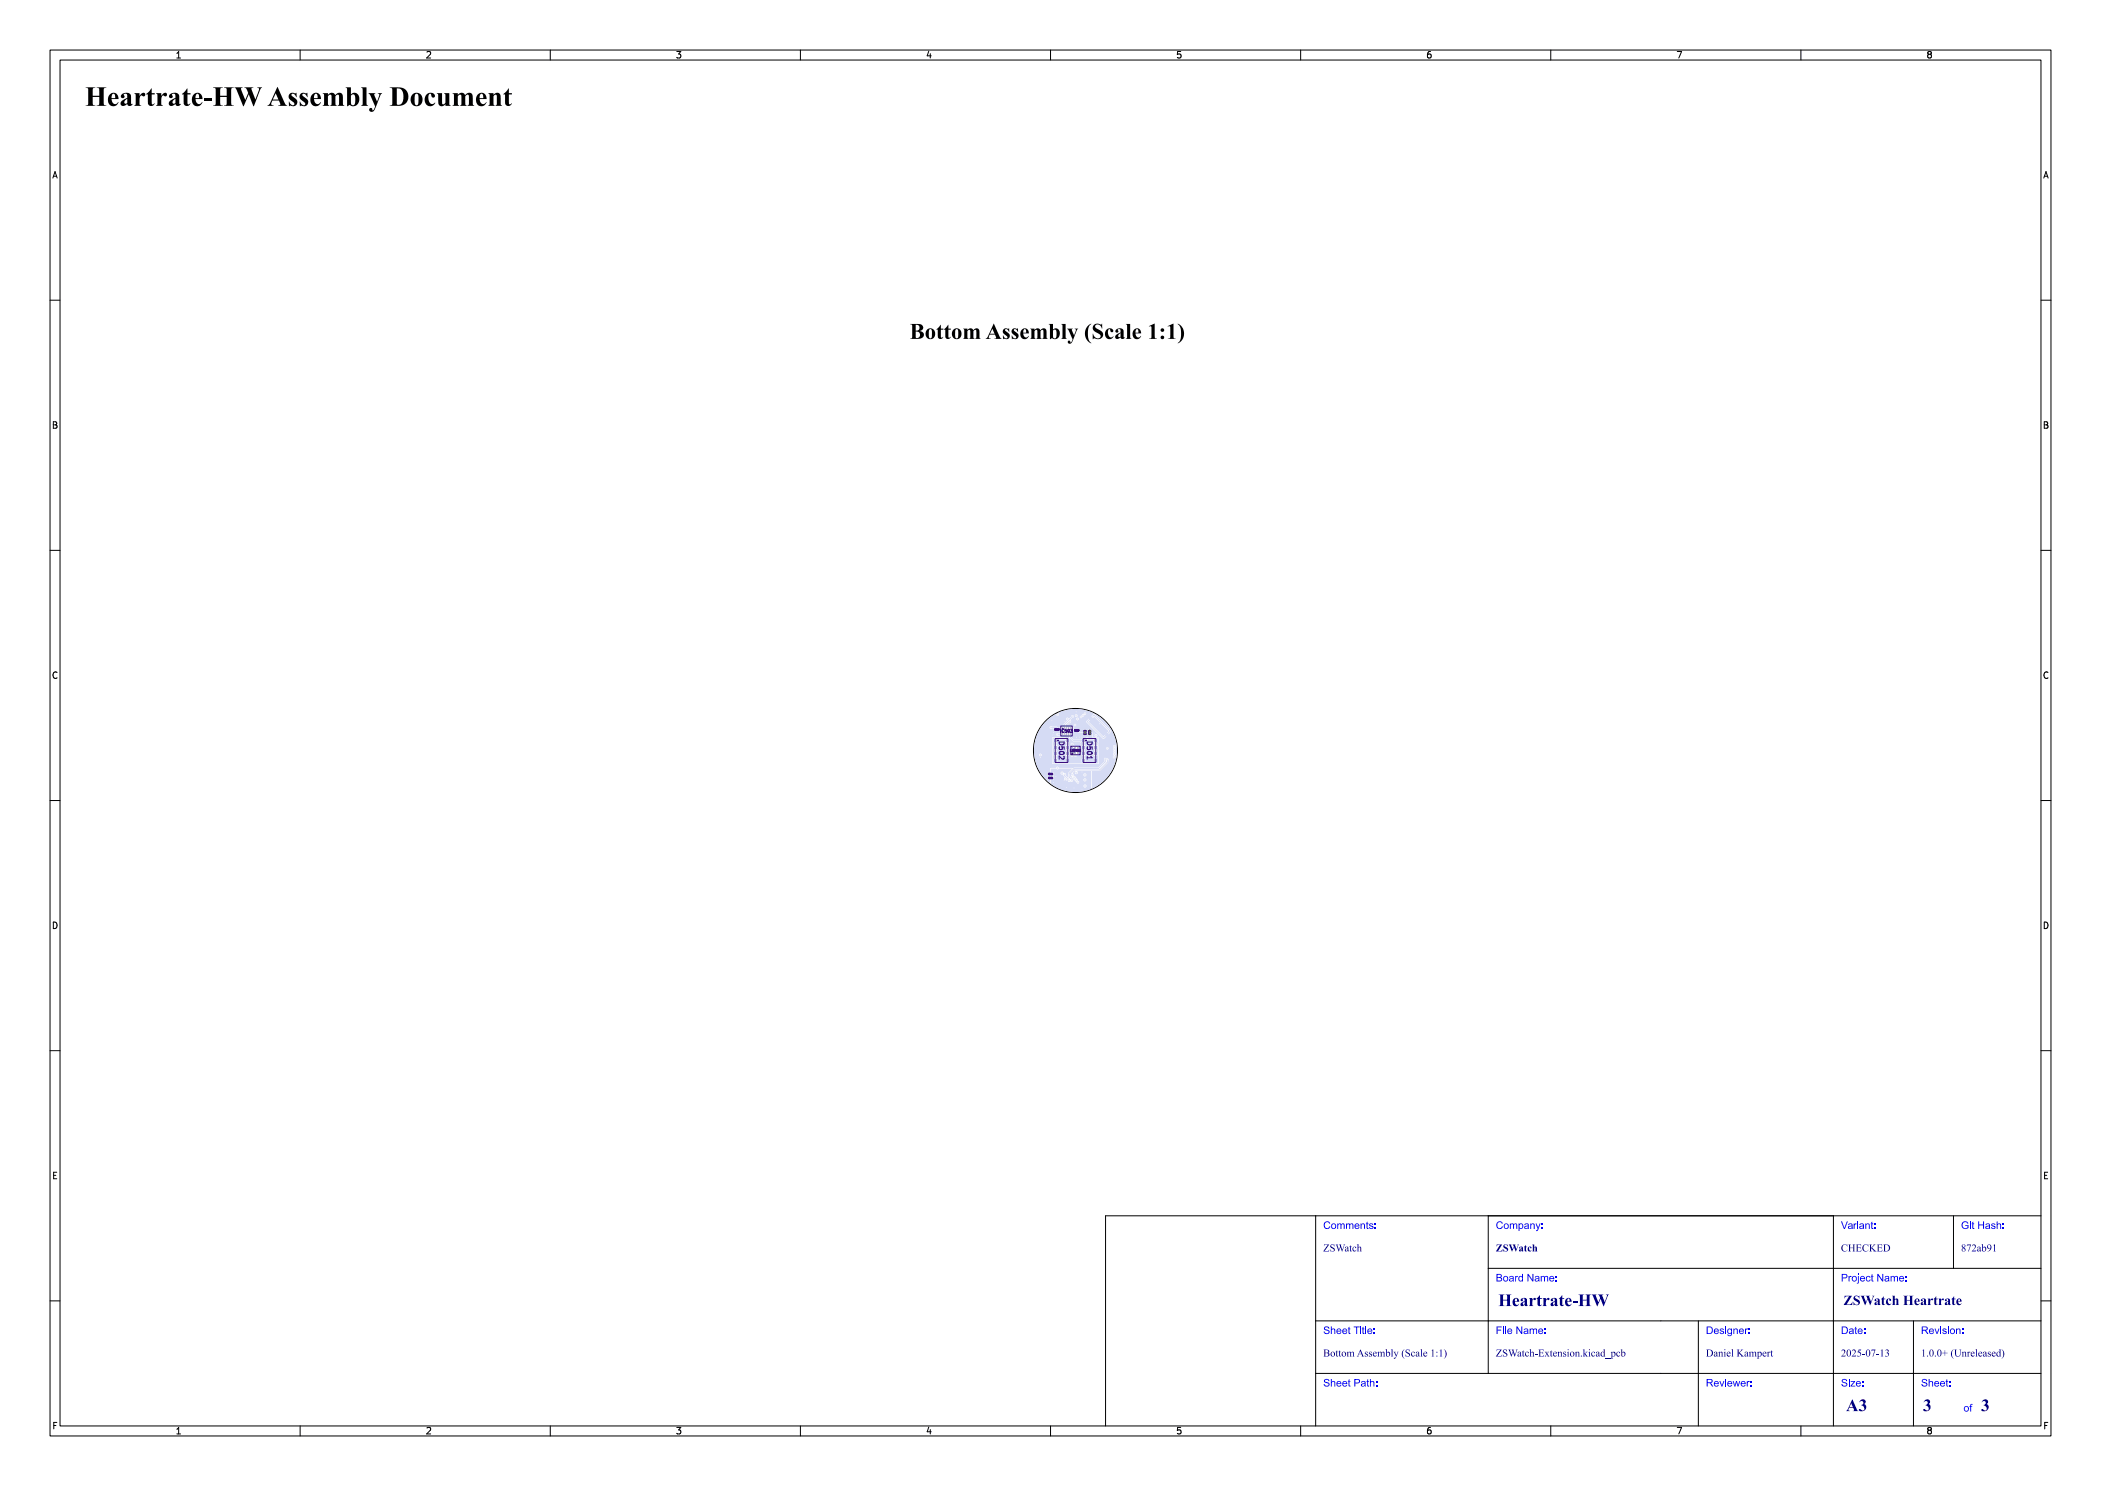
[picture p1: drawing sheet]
<svg xmlns="http://www.w3.org/2000/svg" width="420mm" height="297mm" viewBox="0 0 420 297" stroke-linecap="round" stroke-linejoin="round" font-family="sans-serif">
<defs><g id="words">
<text font-size="5.3" fill="#fff" x="17" y="21.5">Heartrate-HW Assembly Document</text>
<text font-size="4.3" fill="#fff" x="174.4" y="68">Bottom Assembly (Scale 1:1)</text>
<g font-size="3.3" fill="#fff">
<text x="299.5" y="261.2">Heartrate-HW</text>
<text x="369" y="282.2">A3</text>
<text x="384.4" y="282.3">3</text>
<text x="396" y="282.3">3</text>
</g>
<text font-size="2.7" fill="#fff" x="368.5" y="261">ZSWatch Heartrate</text>
<g font-size="2" fill="#fff">
<text x="264.5" y="245.7">Comments:</text>
<text x="299" y="245.7">Company:</text>
<text x="368" y="245.7">Variant:</text>
<text x="392" y="245.7">Git Hash:</text>
<text x="264.5" y="250.2">ZSWatch</text>
<text x="299" y="250.2">ZSWatch</text>
<text x="368" y="250.2">CHECKED</text>
<text x="392" y="250.2">872ab91</text>
<text x="299" y="256.2">Board Name:</text>
<text x="368" y="256.2">Project Name:</text>
<text x="264.5" y="266.7">Sheet Title:</text>
<text x="299" y="266.7">File Name:</text>
<text x="341" y="266.7">Designer:</text>
<text x="368" y="266.7">Date:</text>
<text x="384" y="266.7">Revision:</text>
<text x="264.5" y="271.2">Bottom Assembly (Scale 1:1)</text>
<text x="299" y="271.2">ZSWatch-Extension.kicad_pcb</text>
<text x="341" y="271.2">Daniel Kampert</text>
<text x="368" y="271.2">2025-07-13</text>
<text x="384" y="271.2">1.0.0+ (Unreleased)</text>
<text x="264.5" y="277.2">Sheet Path:</text>
<text x="341" y="277.2">Reviewer:</text>
<text x="368" y="277.2">Size:</text>
<text x="384" y="277.2">Sheet:</text>
<text x="392.5" y="282.2">of</text>
</g>
<g font-size="1.7" fill="#fff">
<text x="35" y="11.6">1</text>
<text x="85" y="11.6">2</text>
<text x="135" y="11.6">3</text>
<text x="185" y="11.6">4</text>
<text x="235" y="11.6">5</text>
<text x="285" y="11.6">6</text>
<text x="335" y="11.6">7</text>
<text x="385" y="11.6">8</text>
<text x="10.5" y="35.6">A</text>
<text x="408.5" y="35.6">A</text>
<text x="10.5" y="85.6">B</text>
<text x="408.5" y="85.6">B</text>
<text x="10.5" y="135.6">C</text>
<text x="408.5" y="135.6">C</text>
<text x="10.5" y="185.6">D</text>
<text x="408.5" y="185.6">D</text>
<text x="10.5" y="235.6">E</text>
<text x="408.5" y="235.6">E</text>
<text x="10.5" y="285.6">F</text>
<text x="35" y="286.7">1</text>
<text x="85" y="286.7">2</text>
<text x="135" y="286.7">3</text>
<text x="185" y="286.7">4</text>
<text x="235" y="286.7">5</text>
<text x="285" y="286.7">6</text>
<text x="335" y="286.7">7</text>
<text x="385" y="286.7">8</text>
<text x="408.5" y="285.6">F</text>
</g>
<g font-size="1.3" fill="#fff">
<text x="211.7" y="148.4" transform="rotate(90 211.7 148.4)">D502</text>
<text x="217.3" y="148.4" transform="rotate(90 217.3 148.4)">D501</text>
</g>
<text font-size=".8" fill="#fff" x="212" y="146.4">IC503</text>
<g font-size=".5" fill="#fff">
<text x="221.9" y="147.2" transform="rotate(-135 221.9 147.2)">1.0.0+ (Unreleased)</text>
<text x="214" y="150.2">LED501</text>
</g>
<g font-size=".3" fill="#fff">
<text x="210.9" y="145.9">C508</text>
<text x="214.8" y="146.1">C509</text>
<text x="216.8" y="146" transform="rotate(90 216.8 146)">R501</text>
<text x="217.7" y="146" transform="rotate(90 217.7 146)">C501</text>
<text x="209.6" y="155.6">R601</text>
<text x="209.6" y="154.8">C611</text>
</g>
</g></defs>
<circle cx="215" cy="150" r="8.4" fill="none" stroke="#000" stroke-width=".2"/>
<g fill="none" stroke="#d5dbf4" stroke-width=".2">
<path d="M217.3 144.2l1.4-1.3 3.2 3.2-1.3 1.4zM217.4 143.4h.1M217.5 143.5l.3-.3 .1 .1-.2 .2M217.6 143.3l.1 .2M217.7 143.5h.1M217.8 143l-.3 .1-.1 .3M217.9 143.6h.1M217.9 143.6h.2M218 143.4l.1 .1M218.1 143.8l.1 .1M218.1 143.5h.1M218.1 143.5l-.1 .2-.1-.1"/>
<path d="M218.2 143.9h.1M218.3 143.9h-.1M218.3 143.7v.2M218.3 143.7h.1M218.3 143.7l.1 .1M218.4 144v.2M218.4 144l.2 .1M218.4 144.2h.1M218.5 143.9l.1 .2M218.5 143.9l-.1 .1M218.6 144.1h.1M218.8 144.2l.1 .1-.2 .1-.1-.1 .2 .1"/>
<path d="M219 144.4h.1M219 144.4l-.3 .3M219.1 144.6l.2 .1-.2 .1-.1-.1 .2 .1M219.2 144.9l.1 .1M219.3 145h.1M219.4 145.2h.1M219.4 145.1v.1M219.4 144.8l-.1 .2M219.5 145.2h.1M219.6 145l-.2 .1M219.7 145.1l-.2 .2M219.8 145.8h.1"/>
<path d="M219.8 145.3h.1M219.8 145.3l-.2 .2M219.8 145.3l.2 .1M220 145.4l-.3 .3M220 145.4h.1M220.2 145.4l-.1 .2-.3 .2M220.4 146l.2 .2M220.6 146l-.2 .2M220.7 146.6h.1M220.9 146.3l-.2 .2v.1M220.9 146.3h.1M220.9 146.3l.1 .2-.2 .1"/>
<path d="M221.1 147h.1M221.1 146.5v.1M221.1 146.5h.1M221.1 146.6h.1M221.3 146.7l-.2 .2v.1M221.3 146.7h.1M221.3 146.7l.1 .1M221.4 146.8h.1M221.4 146.8l-.2 .2M221.5 146.9v.1M221.5 146.9h.1M221.5 147h.1"/>
<path d="M221.7 147.1l.1 .1M221.8 147.1l-.3 .3h.1"/>
</g>
<g fill="#d5dbf4">
<path d="M211.4 145.6h.4v.4h-.4z" fill-rule="evenodd"/>
<path d="M210.8 145.6h.4v.4h-.4z" fill-rule="evenodd"/>
<path d="M209.5 154.5h.4v.4h-.4z" fill-rule="evenodd"/>
<path d="M210.1 154.5h.4v.4h-.4z" fill-rule="evenodd"/>
<path d="M216.3 147.7h.6v.6h-.6z" fill-rule="evenodd"/>
<path d="M218.7 147.7h.6v.6h-.6z" fill-rule="evenodd"/>
<path d="M216.3 149h.6v.6h-.6z" fill-rule="evenodd"/>
<path d="M218.7 149h.6v.6h-.6z" fill-rule="evenodd"/>
<path d="M216.3 150.4h.6v.6h-.6z" fill-rule="evenodd"/>
<path d="M218.7 150.4h.6v.6h-.6z" fill-rule="evenodd"/>
<path d="M216.3 151.7h.6v.6h-.6z" fill-rule="evenodd"/>
<path d="M218.7 151.7h.6v.6h-.6z" fill-rule="evenodd"/>
<path d="M209.5 155.3h.4v.4h-.4z" fill-rule="evenodd"/>
<path d="M210.1 155.3h.4v.4h-.4z" fill-rule="evenodd"/>
<path d="M216.7 146.5h.4v.4h-.4z" fill-rule="evenodd"/>
<path d="M216.7 145.9h.4v.4h-.4z" fill-rule="evenodd"/>
<path d="M217.7 146.5h.3v.4h-.3z" fill-rule="evenodd"/>
<path d="M217.7 145.9h.3v.4h-.3z" fill-rule="evenodd"/>
<path d="M214.7 145.8h.4v.4h-.4z" fill-rule="evenodd"/>
<path d="M215.4 145.8h.4v.4h-.4z" fill-rule="evenodd"/>
<path d="M214.1 150.4h.4v.4h-.4z" fill-rule="evenodd"/>
<path d="M214.1 149.2h.4v.4h-.4z" fill-rule="evenodd"/>
<path d="M214.8 150.4h.4v.4h-.4z" fill-rule="evenodd"/>
<path d="M214.8 149.2h.4v.4h-.4z" fill-rule="evenodd"/>
<path d="M215.4 150.4h.4v.4h-.4z" fill-rule="evenodd"/>
<path d="M215.4 149.2h.4v.4h-.4z" fill-rule="evenodd"/>
<path d="M210.7 147.7h.6v.6h-.6z" fill-rule="evenodd"/>
<path d="M213.1 147.7h.6v.6h-.6z" fill-rule="evenodd"/>
<path d="M210.7 149h.6v.6h-.6z" fill-rule="evenodd"/>
<path d="M213.1 149h.6v.6h-.6z" fill-rule="evenodd"/>
<path d="M210.7 150.4h.6v.6h-.6z" fill-rule="evenodd"/>
<path d="M213.1 150.4h.6v.6h-.6z" fill-rule="evenodd"/>
<path d="M210.7 151.7h.6v.6h-.6z" fill-rule="evenodd"/>
<path d="M213.1 151.7h.6v.6h-.6z" fill-rule="evenodd"/>
</g>
<g fill="#d5dbf4">
<circle cx="212.4" cy="145.5" r=".13"/>
<circle cx="212.8" cy="145.5" r=".13"/>
<circle cx="213.2" cy="145.5" r=".12"/>
<circle cx="213.6" cy="145.5" r=".13"/>
<circle cx="214" cy="145.5" r=".13"/>
<circle cx="212.4" cy="145.9" r=".13"/>
<circle cx="212.8" cy="145.9" r=".13"/>
<circle cx="213.2" cy="145.9" r=".12"/>
<circle cx="213.6" cy="145.9" r=".13"/>
<circle cx="214" cy="145.9" r=".13"/>
<circle cx="212.4" cy="146.3" r=".13"/>
<circle cx="212.8" cy="146.3" r=".12"/>
<circle cx="213.2" cy="146.3" r=".12"/>
<circle cx="213.6" cy="146.3" r=".13"/>
<circle cx="214" cy="146.3" r=".12"/>
<circle cx="212.4" cy="146.7" r=".12"/>
<circle cx="212.8" cy="146.7" r=".12"/>
<circle cx="213.2" cy="146.7" r=".12"/>
<circle cx="213.6" cy="146.7" r=".12"/>
<circle cx="214" cy="146.7" r=".12"/>
<circle cx="212.9" cy="144.1" r=".17"/>
<circle cx="219.6" cy="148.8" r=".18"/>
<circle cx="210.3" cy="144" r=".17"/>
<circle cx="210.6" cy="146.4" r=".15"/>
<circle cx="210.5" cy="146.9" r=".17"/>
<circle cx="208" cy="151.4" r=".17"/>
<circle cx="213.2" cy="146.7" r=".15"/>
<circle cx="215.1" cy="142.3" r=".15"/>
<circle cx="218.7" cy="146.5" r=".15"/>
<circle cx="219.8" cy="144.7" r=".15"/>
<circle cx="219.6" cy="147.4" r=".15"/>
<circle cx="216.3" cy="147.3" r=".15"/>
<circle cx="216" cy="148.9" r=".15"/>
<circle cx="216" cy="148.4" r=".15"/>
<circle cx="217.3" cy="148.5" r=".15"/>
<circle cx="218.3" cy="150.8" r=".15"/>
<circle cx="215.2" cy="147.3" r=".15"/>
<circle cx="217.8" cy="151.3" r=".15"/>
<circle cx="217.8" cy="150.8" r=".15"/>
<circle cx="218.3" cy="149" r=".15"/>
<circle cx="215.7" cy="147.3" r=".15"/>
<circle cx="217.8" cy="148.5" r=".15"/>
<circle cx="217.3" cy="151.3" r=".15"/>
<circle cx="218.3" cy="151.3" r=".15"/>
<circle cx="217.8" cy="149.1" r=".15"/>
<circle cx="217.3" cy="149.1" r=".15"/>
<circle cx="217.3" cy="150.8" r=".15"/>
<circle cx="213.1" cy="157.4" r=".18"/>
<circle cx="212.7" cy="156" r=".15"/>
<circle cx="216.3" cy="154.3" r=".18"/>
<circle cx="216.3" cy="157.7" r=".18"/>
<circle cx="211.1" cy="155.2" r=".17"/>
<circle cx="214.7" cy="157.5" r=".17"/>
<circle cx="210.6" cy="156.3" r=".17"/>
<circle cx="213.2" cy="156" r=".15"/>
<circle cx="214.7" cy="156" r=".15"/>
<circle cx="214.9" cy="150" r=".17"/>
<circle cx="222.8" cy="150.7" r=".17"/>
<circle cx="210.1" cy="145.4" r=".17"/>
<circle cx="216.9" cy="157.1" r=".17"/>
<circle cx="212.1" cy="146.1" r=".15"/>
<circle cx="214.3" cy="148.7" r=".17"/>
<circle cx="212.5" cy="147.3" r=".15"/>
<circle cx="215" cy="151" r=".17"/>
<circle cx="211.4" cy="146.8" r=".15"/>
<circle cx="214.3" cy="151" r=".17"/>
<circle cx="222.8" cy="149.6" r=".17"/>
<circle cx="221.4" cy="151.8" r=".15"/>
<circle cx="214.2" cy="155.3" r=".15"/>
<circle cx="216.5" cy="143" r=".15"/>
<circle cx="221.4" cy="149.6" r=".15"/>
<circle cx="216.1" cy="143.3" r=".15"/>
<circle cx="222.8" cy="150.2" r=".17"/>
<circle cx="220.9" cy="151.7" r=".15"/>
<circle cx="214.5" cy="155.7" r=".15"/>
<circle cx="216.9" cy="142.7" r=".15"/>
<circle cx="222.8" cy="149.2" r=".17"/>
<circle cx="214.2" cy="156" r=".15"/>
<circle cx="214.3" cy="154.8" r=".17"/>
<circle cx="212.3" cy="154.5" r=".18"/>
<circle cx="213" cy="155.7" r=".15"/>
<circle cx="216.9" cy="154.9" r=".18"/>
<circle cx="215.2" cy="156" r=".15"/>
<circle cx="215.5" cy="156.3" r=".15"/>
<circle cx="216.9" cy="155.9" r=".18"/>
<circle cx="214.9" cy="144.9" r=".15"/>
<circle cx="214.4" cy="143.2" r=".18"/>
<circle cx="213.4" cy="143.7" r=".17"/>
<circle cx="217.3" cy="147.5" r=".15"/>
<circle cx="213.6" cy="145.5" r=".15"/>
<circle cx="214.5" cy="145.5" r=".15"/>
<circle cx="218.4" cy="143.3" r=".15"/>
<circle cx="215.4" cy="143.7" r=".17"/>
<circle cx="212.8" cy="145.9" r=".15"/>
<circle cx="213.9" cy="144.2" r=".15"/>
<circle cx="213.5" cy="155.7" r=".15"/>
<circle cx="212.8" cy="154.8" r=".18"/>
<circle cx="215" cy="155.7" r=".15"/>
<circle cx="211.4" cy="153.5" r=".18"/>
<circle cx="219.1" cy="147" r=".18"/>
<circle cx="211.4" cy="142.8" r=".18"/>
<circle cx="212.8" cy="146.3" r=".15"/>
<circle cx="222.7" cy="151.3" r=".18"/>
<circle cx="215.1" cy="143" r=".17"/>
<circle cx="213.7" cy="156" r=".15"/>
<circle cx="215.1" cy="154.4" r=".18"/>
<circle cx="208" cy="150.9" r=".17"/>
<circle cx="214.7" cy="155.3" r=".15"/>
</g>
<g fill="none" stroke="#d5dbf4" stroke-width=".2">
<path d="M210.1 145.4h1.1l.4 .4 .3-.3h.5M211 149.3v-1.3h2.4v2.7M211 149.6v2.4M212.4 145.9l-.3 .2M212.4 146.7l.1 .6M212.4 146.3l-.5 .5h-.5M212.8 146.3h.1M212.8 146.3v.4M212.8 154.8v.2l.7 .7M213.2 146.3v.4M213.6 146.7v1.1M213.9 144.2l-.7 .7v.6"/>
<path d="M214 145.5h.5M214 145.9l.9 .1M214 146.7v.7l.6 .6h4.4v2.7M214.3 148.7l.7 .7M214.3 149.4l1.3 1.2M214.3 149.4h.1M214.3 150.6v.4M214.4 143.2l-1.6 1.6v.7M215 150.6v.4M216.6 148v4M220.9 151.7v.5l-1.3 1.4h-4.9l-1 1v.7l.4 .4h.4M221.4 151.8v.5l-1.6 1.6h-5.1l-.7 .8v.4l.2 .2"/>
</g>
<g fill="#d5dbf4">
<path d="M210 153.6h1.1l.2 .2 .4-.2h2.6l-.8 .9v.8l-.4-.3a.39 .39 0 0 0-.1-.4 .39 .39 0 0 0-.4-.1 .3 .3 0 0 0-.3-.3 .3 .3 0 0 0-.3 .4h-1.3l-.3-.2v.2h1.6l.3 .2h-1.9v.2l.3-.2h1.7l.5 .6h-2.2l-.3-.2v.2h2.5l-.2 .2h-2.3v.2l.3-.2h2l.2 .3a.44 .44 0 0 1 .7 .4l.3-.1a.39 .39 0 0 0 .4 .1 .39 .39 0 0 0 .3-.4h.3l.2 .4a.33 .33 0 0 0 .3 .3 .33 .33 0 0 0 .4-.3 .33 .33 0 0 0-.3-.3l-.6-.8-.3-.2-.1-.5 .5-.4a.34 .34 0 0 0-.1 .5 .34 .34 0 0 0 .5 0 .34 .34 0 0 0-.1-.5h2.8v.7h-.9a.31 .31 0 0 0-.5-.2 .31 .31 0 0 0 0 .5 .31 .31 0 0 0 .5-.2l.9-.1v1h-.9a.31 .31 0 0 0-.5-.2 .31 .31 0 0 0 0 .5 .31 .31 0 0 0 .5-.2l.9-.1v1.3h-.9a.31 .31 0 0 0-.5-.3 .31 .31 0 0 0 0 .6 .31 .31 0 0 0 .5-.3h.9v.6a8.1 8.1 0 0 1-8.1-1.1v-.8h.3v-.6l-.3-.1 .3-.1v-.6l-.3-.1z" fill-rule="evenodd"/>
<path d="M213.4 146.1l.2 .2-.2-.1-.1 .1 .1 .1 .2-.1-.5 .6 .1 .1-.3 .3a.25 .25 0 0 1-.2-.2 .25 .25 0 0 1 .3-.3l.3-.3-.1-.2z" fill-rule="evenodd"/>
<path d="M209.3 143.9l1.8-1.2a.3 .3 0 0 0 .2 .4 .3 .3 0 0 0 .4-.2 .3 .3 0 0 0-.2-.4 8.2 8.2 0 0 1 7.2 .1l-1.6-.1a.32 .32 0 0 0-.3 0 .32 .32 0 0 0-.2 .2l-.3 .1-.1 .2-.8-.1a.28 .28 0 0 0-.5 0 .28 .28 0 0 0 .2 .4 .28 .28 0 0 0 .3-.3h.8a.27 .27 0 0 0-.4 .2 .27 .27 0 0 0 .3 .4 .27 .27 0 0 0 .3-.4h.2l.5-.6h1.7l-1.2 1h-1.9a.28 .28 0 0 0-.5-.1 .28 .28 0 0 0 0 .4 .28 .28 0 0 0 .5-.1v-.2h1.9l-.5 .7 .6 .5h-2.6a.26 .26 0 0 0-.4 0 .26 .26 0 0 0 .1 .4 .26 .26 0 0 0 .3-.4h2.6l1 1.1h-.6l-.2-.2-.1 .3v-.3l-.3 .2h-.3l-.3-.2-.1 .3v-.3l-.9 .2-.3-.2v.2h3.1l1.1 1h-.4a.28 .28 0 0 0-.5-.1 .28 .28 0 0 0 0 .4 .28 .28 0 0 0 .5-.1v-.2h.4l.8 .8 1.5-1.6-3.3-3.4a8.3 8.3 0 0 1 4.2 5h-3.3l-.3-.3h-.9v-.9l-.4-.1v-.3h-.6v.3h-.3v-.3h-.6v.3h-.9l.2-.4h-.3l-.1-.3-.3 .1-.5-.2a.37 .37 0 0 0-.2-.3 .37 .37 0 0 0-.4 0h-.7v-.3l.5-.5a.28 .28 0 0 0 .2-.3 .28 .28 0 0 0-.2-.3l.4-.4a.29 .29 0 0 0 .4-.3 .29 .29 0 0 0-.3-.3 .29 .29 0 0 0-.3 .3l-.4 .4a.3 .3 0 0 0-.5-.1 .3 .3 0 0 0 .1 .5l-.7 .7v.6h-.7l-.3 .2-.4-.3h-.9a.28 .28 0 0 0-.4 0 .28 .28 0 0 0 0 .4 .28 .28 0 0 0 .4 0l.7 .2v.3l-.1-.2h-.3l.2 .2h1l.2 .3-.2 .2h-.2a.26 .26 0 0 0-.4 0 .26 .26 0 0 0 0 .4 .26 .26 0 0 0 .4 0l.6-.2v.5h-1.8l-.1 .2v3.3l-2.1-.1a.28 .28 0 0 0-.4 0 .28 .28 0 0 0 .1 .5 .28 .28 0 0 0 .4-.4h2v1.7l.1 .2h9.1l.2-.2v-3.4l-.3-.3 .3-.3v-.8h3.3l.3 2.4h-.2l-.2-.2 .2-.2-.1-.3a.3 .3 0 0 0 0-.4 .3 .3 0 0 0-.5 0 .3 .3 0 0 0 .1 .4h-1a.26 .26 0 0 0-.4 0 .26 .26 0 0 0 .1 .4 .26 .26 0 0 0 .3-.3h.9l.2 .4-.2 .9 .2 .2a.29 .29 0 0 0-.2 .5 .29 .29 0 0 0 .5 0 .29 .29 0 0 0-.2-.5 .34 .34 0 0 0 .2-.6l.1-.3h.2a8.2 8.2 0 0 1-5 7.5v-3.5l1.6-.1 1.6-1.6 .1-.4a.29 .29 0 0 0-.1-.4 .29 .29 0 0 0-.3 0 .26 .26 0 0 0-.4-.1 .26 .26 0 0 0 0 .4v.3l-1.3 1.2h-4.8l-.3 .2-2.7-.1a.32 .32 0 0 0-.3-.3 .32 .32 0 0 0-.3 .3h-1.1l-.3 1.2-.1-.3-.2 .1v.2h.3v.3l-.1-.3h-.2v.2l.5 .2-.2 .3-.1-.2-.2 .2h.3v.4l-.1-.2h-.2l.1 .2h.4l-.1 .7a8.3 8.3 0 0 1-.5-12.6z" fill-rule="evenodd"/>
<path d="M218.3 143.5l.4-.3 2.9 2.9-1 1.1-3-2.9z" fill-rule="evenodd"/>
<path d="M210.4 147.5l2.1 .1 .9-.5v.5h-.3l-.1 .2-2.4-.1v.6l.2 .1v.5l-.2 .1v.6l.2 .1v.6l-.2 .1v.6l.2 .1v.5l-.2 .1 .1 .7 .7-.1v-.6l-.2-.1v-.5l.2-.1v-.6l-.2-.1 .2-1.3-.2-.1v-.5l.2-.2h1.6l.2 .2v.5l-.2 .1v.6l.2 .1v.6l-.2 .1 .1 .7 .7-.1-.1-.6-.1-.1 .2-1.3-.2-.1v-.5l.1-.1 .1-.8 .8 .7h1.6l.2 .2v.5l-.2 .1v.2l-1.2-.1-.4-.4a.3 .3 0 0 0-.4-.2 .3 .3 0 0 0-.2 .4 .3 .3 0 0 0 .4 .2l-.4 .1v.5h.4l.3 .6h-.6l-.1 .5a.33 .33 0 0 0 .3 .5 .33 .33 0 0 0 .3-.5h.1a.31 .31 0 0 0 .3 .5 .31 .31 0 0 0 .3-.5h.6v-.4l-.3-.1-.5-.6h.8v-.5h.3v.4l.2 .1v.6l-.2 .1v.6l.2 .1v.5l-.2 .1v.6l.7 .1 .1-.7-.2-.1v-.5l.2-.1v-.6l-.2-.1v-.6l.2-.1v-.6l-.2-.1v-.5l.2-.2h1.6l.2 .2v.5l-.2 .1v.6l.2 .1v.6l-.2 .1 .1 .7 .6-.1-.1-1.3 .1-.1 .1-.6 .2 .1-.1 3.5h-9.1z" fill-rule="evenodd"/>
<path d="M213.8 146.1h.5l.5 .2 .4-.1 .4 .3h2.8v1h1l.2 .2v.8l-.2 .1-.1 .3h-.1v-.5l.2-.1-.1-.7h-.6l-.1 .2h-1.1a.29 .29 0 0 0 .1-.4 .29 .29 0 0 0-.5 0 .29 .29 0 0 0 .1 .4h-.2l-.1-.2h-.6l-.1 .2h-1.5l-.5-.5v-.5a.27 .27 0 0 0-.1-.3 .27 .27 0 0 0-.4 0z" fill-rule="evenodd"/>
</g>
<g fill="#fff">
<circle cx="212.9" cy="144.1" r=".07"/>
<circle cx="219.6" cy="148.8" r=".07"/>
<circle cx="210.3" cy="144" r=".08"/>
<circle cx="210.6" cy="146.4" r=".07"/>
<circle cx="210.5" cy="146.9" r=".08"/>
<circle cx="208" cy="151.4" r=".08"/>
<circle cx="213.2" cy="146.7" r=".07"/>
<circle cx="215.1" cy="142.3" r=".07"/>
<circle cx="218.7" cy="146.5" r=".07"/>
<circle cx="219.8" cy="144.7" r=".08"/>
<circle cx="219.6" cy="147.4" r=".08"/>
<circle cx="216.3" cy="147.3" r=".08"/>
<circle cx="216" cy="148.9" r=".08"/>
<circle cx="216" cy="148.4" r=".08"/>
<circle cx="217.3" cy="148.5" r=".07"/>
<circle cx="218.3" cy="150.8" r=".07"/>
<circle cx="215.2" cy="147.3" r=".08"/>
<circle cx="217.8" cy="151.3" r=".07"/>
<circle cx="217.8" cy="150.8" r=".07"/>
<circle cx="218.3" cy="149" r=".07"/>
<circle cx="215.7" cy="147.3" r=".08"/>
<circle cx="217.8" cy="148.5" r=".07"/>
<circle cx="217.3" cy="151.3" r=".07"/>
<circle cx="218.3" cy="151.3" r=".07"/>
<circle cx="217.8" cy="149" r=".07"/>
<circle cx="217.3" cy="149.1" r=".07"/>
<circle cx="217.3" cy="150.8" r=".07"/>
<circle cx="213.1" cy="157.4" r=".08"/>
<circle cx="212.7" cy="156" r=".07"/>
<circle cx="216.3" cy="154.3" r=".08"/>
<circle cx="216.3" cy="157.7" r=".07"/>
<circle cx="211.1" cy="155.2" r=".07"/>
<circle cx="214.7" cy="157.5" r=".08"/>
<circle cx="210.6" cy="156.3" r=".07"/>
<circle cx="213.2" cy="156" r=".07"/>
<circle cx="214.7" cy="156" r=".07"/>
<circle cx="214.9" cy="150" r=".08"/>
<circle cx="222.8" cy="150.7" r=".08"/>
<circle cx="210.1" cy="145.4" r=".08"/>
<circle cx="216.9" cy="157.1" r=".08"/>
<circle cx="212.1" cy="146.1" r=".08"/>
<circle cx="214.3" cy="148.7" r=".07"/>
<circle cx="212.5" cy="147.3" r=".08"/>
<circle cx="215" cy="151" r=".07"/>
<circle cx="211.4" cy="146.8" r=".08"/>
<circle cx="214.3" cy="151" r=".07"/>
<circle cx="222.8" cy="149.6" r=".08"/>
<circle cx="221.4" cy="151.8" r=".07"/>
<circle cx="214.2" cy="155.3" r=".08"/>
<circle cx="216.5" cy="143" r=".08"/>
<circle cx="221.4" cy="149.6" r=".08"/>
<circle cx="216.1" cy="143.3" r=".08"/>
<circle cx="222.8" cy="150.2" r=".08"/>
<circle cx="220.9" cy="151.7" r=".07"/>
<circle cx="214.5" cy="155.7" r=".07"/>
<circle cx="216.9" cy="142.7" r=".08"/>
<circle cx="222.8" cy="149.2" r=".08"/>
<circle cx="214.2" cy="156" r=".07"/>
<circle cx="214.3" cy="154.8" r=".08"/>
<circle cx="212.3" cy="154.5" r=".07"/>
<circle cx="213" cy="155.7" r=".08"/>
<circle cx="216.9" cy="154.9" r=".07"/>
<circle cx="215.2" cy="156" r=".07"/>
<circle cx="215.5" cy="156.3" r=".07"/>
<circle cx="216.9" cy="155.9" r=".07"/>
<circle cx="214.9" cy="144.9" r=".08"/>
<circle cx="214.4" cy="143.2" r=".08"/>
<circle cx="213.4" cy="143.7" r=".07"/>
<circle cx="217.3" cy="147.5" r=".07"/>
<circle cx="213.6" cy="145.5" r=".07"/>
<circle cx="214.5" cy="145.5" r=".08"/>
<circle cx="218.4" cy="143.3" r=".07"/>
<circle cx="215.4" cy="143.7" r=".08"/>
<circle cx="212.8" cy="145.9" r=".08"/>
<circle cx="213.9" cy="144.2" r=".08"/>
<circle cx="213.5" cy="155.7" r=".08"/>
<circle cx="212.8" cy="154.8" r=".07"/>
<circle cx="215" cy="155.7" r=".08"/>
<circle cx="211.4" cy="153.5" r=".08"/>
<circle cx="219.1" cy="147" r=".08"/>
<circle cx="211.4" cy="142.8" r=".08"/>
<circle cx="212.8" cy="146.3" r=".08"/>
<circle cx="222.7" cy="151.3" r=".07"/>
<circle cx="215.1" cy="143" r=".07"/>
<circle cx="213.7" cy="156" r=".07"/>
<circle cx="215.1" cy="154.4" r=".07"/>
<circle cx="208" cy="150.9" r=".08"/>
<circle cx="214.7" cy="155.3" r=".08"/>
</g>
<g fill="#b9b9b9">
<path d="M211.4 145.6h.4v.4h-.4z" fill-rule="evenodd"/>
<path d="M210.8 145.6h.4v.4h-.4z" fill-rule="evenodd"/>
<path d="M209.5 154.5h.4v.4h-.4z" fill-rule="evenodd"/>
<path d="M210.1 154.5h.4v.4h-.4z" fill-rule="evenodd"/>
<path d="M216.3 147.7h.6v.6h-.6z" fill-rule="evenodd"/>
<path d="M218.7 147.7h.6v.6h-.6z" fill-rule="evenodd"/>
<path d="M216.3 149h.6v.6h-.6z" fill-rule="evenodd"/>
<path d="M218.7 149h.6v.6h-.6z" fill-rule="evenodd"/>
<path d="M216.3 150.4h.6v.6h-.6z" fill-rule="evenodd"/>
<path d="M218.7 150.4h.6v.6h-.6z" fill-rule="evenodd"/>
<path d="M216.3 151.7h.6v.6h-.6z" fill-rule="evenodd"/>
<path d="M218.7 151.7h.6v.6h-.6z" fill-rule="evenodd"/>
<path d="M209.5 155.3h.4v.4h-.4z" fill-rule="evenodd"/>
<path d="M210.1 155.3h.4v.4h-.4z" fill-rule="evenodd"/>
<path d="M216.7 146.6h.3v.3h-.3z" fill-rule="evenodd"/>
<path d="M216.7 145.9h.3v.3h-.3z" fill-rule="evenodd"/>
<path d="M216.7 146.5h.4v.4h-.4z" fill-rule="evenodd"/>
<path d="M216.7 145.9h.4v.4h-.4z" fill-rule="evenodd"/>
<path d="M217.7 146.6h.3v.3h-.3z" fill-rule="evenodd"/>
<path d="M217.7 145.9h.3v.3h-.3z" fill-rule="evenodd"/>
<path d="M217.7 146.5h.3v.4h-.3z" fill-rule="evenodd"/>
<path d="M217.7 145.9h.3v.4h-.3z" fill-rule="evenodd"/>
<path d="M214.7 145.8h.4v.4h-.4z" fill-rule="evenodd"/>
<path d="M215.4 145.8h.4v.4h-.4z" fill-rule="evenodd"/>
<path d="M214.1 150.4h.4v.4h-.4z" fill-rule="evenodd"/>
<path d="M214.1 149.2h.4v.4h-.4z" fill-rule="evenodd"/>
<path d="M214.8 150.4h.4v.4h-.4z" fill-rule="evenodd"/>
<path d="M214.8 149.2h.4v.4h-.4z" fill-rule="evenodd"/>
<path d="M215.4 150.4h.4v.4h-.4z" fill-rule="evenodd"/>
<path d="M215.4 149.2h.4v.4h-.4z" fill-rule="evenodd"/>
<path d="M210.7 147.7h.6v.6h-.6z" fill-rule="evenodd"/>
<path d="M213.1 147.7h.6v.6h-.6z" fill-rule="evenodd"/>
<path d="M210.7 149h.6v.6h-.6z" fill-rule="evenodd"/>
<path d="M213.1 149h.6v.6h-.6z" fill-rule="evenodd"/>
<path d="M210.7 150.4h.6v.6h-.6z" fill-rule="evenodd"/>
<path d="M213.1 150.4h.6v.6h-.6z" fill-rule="evenodd"/>
<path d="M210.7 151.7h.6v.6h-.6z" fill-rule="evenodd"/>
<path d="M213.1 151.7h.6v.6h-.6z" fill-rule="evenodd"/>
</g>
<g fill="#b9b9b9">
<circle cx="212.4" cy="145.5" r=".14"/>
<circle cx="212.8" cy="145.5" r=".15"/>
<circle cx="213.2" cy="145.5" r=".15"/>
<circle cx="213.6" cy="145.5" r=".14"/>
<circle cx="214" cy="145.5" r=".14"/>
<circle cx="212.4" cy="145.9" r=".14"/>
<circle cx="212.8" cy="145.9" r=".15"/>
<circle cx="213.2" cy="145.9" r=".14"/>
<circle cx="213.6" cy="145.9" r=".14"/>
<circle cx="214" cy="145.9" r=".14"/>
<circle cx="212.4" cy="146.3" r=".15"/>
<circle cx="212.8" cy="146.3" r=".15"/>
<circle cx="213.2" cy="146.3" r=".15"/>
<circle cx="213.6" cy="146.3" r=".15"/>
<circle cx="214" cy="146.3" r=".15"/>
<circle cx="212.4" cy="146.7" r=".14"/>
<circle cx="212.8" cy="146.7" r=".15"/>
<circle cx="213.2" cy="146.7" r=".15"/>
<circle cx="213.6" cy="146.7" r=".14"/>
<circle cx="214" cy="146.7" r=".14"/>
</g>
<g fill="#bcb9dd">
<path d="M211.5 145.6h.3v.4h-.3z" fill-rule="evenodd"/>
<path d="M210.8 145.6h.3v.4h-.3z" fill-rule="evenodd"/>
<path d="M209.5 154.5h.3v.4h-.3z" fill-rule="evenodd"/>
<path d="M210.2 154.5h.3v.4h-.3z" fill-rule="evenodd"/>
<path d="M216.3 147.7h.6v.6h-.6z" fill-rule="evenodd"/>
<path d="M218.7 147.7h.6v.6h-.6z" fill-rule="evenodd"/>
<path d="M216.3 149h.6v.6h-.6z" fill-rule="evenodd"/>
<path d="M218.7 149h.6v.6h-.6z" fill-rule="evenodd"/>
<path d="M216.3 150.4h.6v.6h-.6z" fill-rule="evenodd"/>
<path d="M218.7 150.4h.6v.6h-.6z" fill-rule="evenodd"/>
<path d="M216.3 151.7h.6v.6h-.6z" fill-rule="evenodd"/>
<path d="M218.7 151.7h.6v.6h-.6z" fill-rule="evenodd"/>
<path d="M209.5 155.3h.3v.4h-.3z" fill-rule="evenodd"/>
<path d="M210.2 155.3h.3v.4h-.3z" fill-rule="evenodd"/>
<path d="M214.8 145.8h.2v.4h-.2z" fill-rule="evenodd"/>
<path d="M215.4 145.8h.3v.4h-.3z" fill-rule="evenodd"/>
<path d="M214.2 150.4h.3v.3h-.3z" fill-rule="evenodd"/>
<path d="M214.2 149.3h.3v.3h-.3z" fill-rule="evenodd"/>
<path d="M214.8 150.4h.3v.3h-.3z" fill-rule="evenodd"/>
<path d="M214.8 149.3h.3v.3h-.3z" fill-rule="evenodd"/>
<path d="M215.5 150.4h.3v.3h-.3z" fill-rule="evenodd"/>
<path d="M215.5 149.3h.3v.3h-.3z" fill-rule="evenodd"/>
<path d="M210.7 147.7h.6v.6h-.6z" fill-rule="evenodd"/>
<path d="M213.1 147.7h.6v.6h-.6z" fill-rule="evenodd"/>
<path d="M210.7 149h.6v.6h-.6z" fill-rule="evenodd"/>
<path d="M213.1 149h.6v.6h-.6z" fill-rule="evenodd"/>
<path d="M210.7 150.4h.6v.6h-.6z" fill-rule="evenodd"/>
<path d="M213.1 150.4h.6v.6h-.6z" fill-rule="evenodd"/>
<path d="M210.7 151.7h.6v.6h-.6z" fill-rule="evenodd"/>
<path d="M213.1 151.7h.6v.6h-.6z" fill-rule="evenodd"/>
</g>
<g fill="#bcb9dd">
<circle cx="212.4" cy="145.5" r=".13"/>
<circle cx="212.8" cy="145.5" r=".13"/>
<circle cx="213.2" cy="145.5" r=".12"/>
<circle cx="213.6" cy="145.5" r=".13"/>
<circle cx="214" cy="145.5" r=".13"/>
<circle cx="212.4" cy="145.9" r=".13"/>
<circle cx="212.8" cy="145.9" r=".13"/>
<circle cx="213.2" cy="145.9" r=".12"/>
<circle cx="213.6" cy="145.9" r=".13"/>
<circle cx="214" cy="145.9" r=".13"/>
<circle cx="212.4" cy="146.3" r=".13"/>
<circle cx="212.8" cy="146.3" r=".12"/>
<circle cx="213.2" cy="146.3" r=".12"/>
<circle cx="213.6" cy="146.3" r=".13"/>
<circle cx="214" cy="146.3" r=".12"/>
<circle cx="212.4" cy="146.7" r=".12"/>
<circle cx="212.8" cy="146.7" r=".12"/>
<circle cx="213.2" cy="146.7" r=".12"/>
<circle cx="213.6" cy="146.7" r=".12"/>
<circle cx="214" cy="146.7" r=".12"/>
</g>
<g fill="none" stroke="#400080" stroke-width=".2">
<path d="M209.6 154.8h.1M209.6 154.6v.2M209.6 155.5h.1M209.6 154.6h.1M209.6 155.5l.1 .1M209.7 154.8h.1M209.7 154.6h-.1M209.7 154.6h.1M209.7 155.4h.1M209.7 155.4v.2h.6v-.2h-.7v.2M209.7 154.5v.4h.6v-.4l-.6 .1M209.7 155.4v.1"/>
<path d="M209.7 155.5h.1M209.8 154.7v.1M209.8 155.5v.1M209.8 154.8h.1M209.8 155.6h.1M209.8 154.7h.1M209.8 155.5h.1M209.9 154.8h.1M209.9 154.6l-.1 .1M209.9 154.7h.1M209.9 154.7h-.1M209.9 155.5h.1"/>
<path d="M209.9 155.4l-.1 .1M209.9 155.6h.1M209.9 155.5h-.1M209.9 154.6h.1M209.9 155.4h.1M210 154.8h-.1M210 154.7v.1M210 155.5v.1M210 155.6h-.1M210 154.8h.1M210 155.6h.1M210.1 154.8h.1"/>
<path d="M210.1 155.6h.1M210.1 154.6h.1M210.1 155.4v.2M210.1 155.4h.1M210.1 154.6v.2M210.2 155.4h.1M210.2 155.4v.2M210.2 155.6h-.1M210.2 155.6h.1M210.3 154.8h.1M210.3 155.6h.1M210.3 154.6h.1"/>
<path d="M210.3 155.4h.1M210.3 154.6l.1 .2M210.3 155.4l.1 .2M210.8 145.9h.1M210.9 145.9h.8M210.9 145.7l-.1 .2M210.9 145.7h.1M210.9 147.6h2.5v4.8h-2.5zM211 145.9h-.1M211 145.7h.1M211 145.9h.1M211.1 145.9h.1"/>
<path d="M211.1 145.8h.1M211.2 145.8h-.1M211.2 145.8h.1M211.2 145.9h.1M211.2 145.7l-.1 .1M211.2 145.8v.1M211.3 145.9h.1M211.3 145.7v.2M211.4 145.9h.1M211.4 145.7h-.1M211.4 145.7h.1M211.4 145.7l.1 .2"/>
<path d="M211.5 145.9h-.1M211.6 145.7v.1M211.6 145.7h.1M211.6 145.8v.1M211.6 145.9h.1M211.6 145.8h.1M211.6 145.9v-.2h-.6v.2M211.7 145.8h-.1M211.7 145.7h.1M211.7 145.8h.1M211.7 145.8v.1M211.7 145.7v.1"/>
<path d="M211.7 145.9h.1M211.7 148.3h1a.51 .51 0 0 1-.5 .6 .51 .51 0 0 1-.5-.6zM211.8 149.3v.5l.5-.1v-.4h.4v.5M211.8 150.3a.48 .48 0 0 1 .6-.1 .48 .48 0 0 1 .3 .4 .49 .49 0 0 1-.6 .3 .49 .49 0 0 1-.3-.5zM212 145.8v.6M212 145.1h2.3v2h-2.3zM212.6 145.8a.28 .28 0 0 0-.3 .3 .28 .28 0 0 0 .3 .2M212.6 145.8h.1M212.6 151.2l.1 .3-.3 .2-.7-.6v.6M212.7 146.3h-.1M212.9 146.3h.1M212.9 146.3h.3"/>
<path d="M213.2 145.8h-.3v.3l.3-.1v.3M213.2 146.3h.1M213.5 145.8h.1a.28 .28 0 0 1 .2 .3 .28 .28 0 0 1-.3 .2zM214 149.8v.4h.2M214 145.8h.4l-.2 .2 .1 .1v.2M214 146.3h.3M214 149.2h1.9v1.6h-1.9zM214.3 150h.1M214.3 146.3h.1M214.5 149.8h-.2v.4h.2M214.6 149.7h.2v.2h-.2zM214.6 150.1h.2v.2h-.2z"/>
<path d="M214.7 149.8l.2 .1-.1 .3h-.1zM214.8 145.9l.1 .2M214.8 145.9h.1M214.9 145.9h-.1M214.9 145.9h.1M214.9 146.2v-.3h.6v.3M214.9 146.1h.1M215 146.1h-.1M215 150.1h.2M215 146.1h.1M215.1 150h-.1M215.1 150h.1"/>
<path d="M215.1 146h.1M215.1 146h-.1M215.2 146h.1M215.2 145.9l-.2 .1M215.2 146v.1M215.2 146.1h-.1M215.2 149.8h.4v.4h-.4zM215.2 146.1h.1M215.2 150h.1M215.2 149.8h-.1l-.1 .2M215.2 150l.1 .1M215.3 150.1h-.1"/>
<path d="M215.3 146.1h.1M215.3 145.9v.2M215.3 145.9h.1M215.4 145.9h.1M215.4 146.1h.1M215.4 145.9v.2M215.4 150.1h.1M215.5 150.1v.1M215.5 150.2h.1M215.5 146h.1M215.5 145.9h.1M215.6 145.9h-.1"/>
<path d="M215.6 149.8l-.2 .1v.2M215.6 149.8h.1M215.6 149.8l-.1 .4M215.6 145.9h.1M215.6 146.1h-.7M215.6 146h.1M215.7 146.1h-.1M215.7 145.9v.2M215.7 146h-.1M215.8 150.2h.2M215.8 149.9l.1-.1v.4M216.5 147.6h2.5v4.8h-2.5z"/>
<path d="M216.7 146.7h.4zM216.7 146.1h.4zM216.8 146h.2v.1M216.8 146.3h.1M216.8 146.2v.1M216.8 146.6h.1M216.8 146.5v.1M216.8 146.7l-.1-.7 .1 .8M216.8 146.5h.1M216.8 146.6h.2M216.9 146l-.1 .1M216.9 146.1h.1"/>
<path d="M216.9 146v.1M216.9 146.2l.1 .1M216.9 146.2v.1M216.9 146.3h-.1M216.9 146.3h.1M217 146.7v.1h-.2M217 146.5h-.2M217 146.5h.1M217 146.1h.1M217 146.1v.6zM217 146.6h.1M217 146.5v.1"/>
<path d="M217.3 148.3h1a.5 .5 0 0 1-.5 .6 .5 .5 0 0 1-.5-.6zM217.3 151.2v.5M217.4 150.4a.49 .49 0 0 1 .5-.3 .49 .49 0 0 1 .4 .5 .49 .49 0 0 1-.6 .3 .49 .49 0 0 1-.3-.5zM217.4 149.3v.5l.5-.1v-.4h.4v.5M217.7 146.7h.3zM217.7 146.1h.3zM217.7 146v.8M217.7 146.1l-.1 .6h.1M217.7 146.1h.1M217.7 146h.1M217.7 146.3h.1M217.7 146.2v.1"/>
<path d="M217.7 146.6h.1M217.7 146.5v.1M217.7 146.6h.2M217.7 146.5h.1M217.9 146.3h-.2M217.9 146.2l.1 .1M217.9 146.2v.1M217.9 146.3h.1M217.9 146.7h.1M217.9 146h-.2M217.9 146h.1M217.9 146.5h-.2"/>
<path d="M217.9 146.5h.1M217.9 146.7l-.2 .1M218 146.1v.6zM218 146.1h.1M218 146.5h.1M218 146.6h.1M218 146v.1M218 146.5v.1M218 151.2l.3 .3h-1"/>
<circle cx="211.5" cy="148" r=".1"/>
<circle cx="212.5" cy="145.7" r=".1"/>
<circle cx="214.4" cy="150.6" r=".1"/>
<circle cx="217.1" cy="148" r=".1"/>
</g>
<path d="M216.7 146l.4 .7M217.1 146l-.4 .7M217.6 146l.4 .7M218 146l-.4 .7" fill="none" stroke="#d63034" stroke-width=".2"/>
<g fill="none" stroke="#000" stroke-width=".2">
<path d="M10 10h400v277h-400zM12 12h396v273h-396zM35.3 11.6h.8M35.3 10.7l.4-.4v1.3M60 10v2M85.3 10.4l.5-.1 .3 .4-.8 .9h.8M110 10v2M135.3 10.3h.8l-.4 .5 .3 .1v.6l-.2 .1-.5-.1M160 10v2M185.7 10.2l-.4 1h.9M186 10.7v.9M210 10v2"/>
<path d="M236 10.3h-.6l-.1 .6 .2-.1 .5 .1 .1 .1-.1 .5-.2 .1-.5-.1M260 10v2M286 10.3l-.4 .1-.2 .2-.1 .7 .3 .3 .4-.1 .1-.5-.1-.1-.4-.1-.3 .2M310 10v2M335.3 10.3h.9l-.6 1.3M360 10v2M385.6 10.9l-.3 .2 .1 .4 .2 .1 .4-.1 .1-.2-.1-.3-.2-.1M385.6 10.9l-.3-.3 .3-.3h.2l.3 .2-.3 .4M385.6 10.9h.2M10.6 35.6l.4-1.3 .4 1.3M10.7 35.2h.6M408.6 35.6l.4-1.3 .4 1.3"/>
<path d="M408.7 35.2h.6M10 60h2M408 60h2M10.7 84.3h.4l.2 .2-.2 .4 .2 .1 .1 .3-.2 .3h-.5zM10.7 84.9h.4M408.6 84.3h.5l.2 .2-.2 .4 .2 .1 .1 .3-.3 .3h-.5zM408.6 84.9h.5M10 110h2M408 110h2M11.4 134.4a.62 .62 0 0 0-.9 .5 .62 .62 0 0 0 .7 .7l.2-.1M409.4 134.4a.62 .62 0 0 0-.9 .5 .62 .62 0 0 0 .6 .7l.3-.1M10 160h2"/>
<path d="M408 160h2M10.7 184.3a.66 .66 0 0 1 .7 .6 .66 .66 0 0 1-.7 .7zM408.6 184.3a.66 .66 0 0 1 .8 .6 .66 .66 0 0 1-.8 .7zM10 210h2M408 210h2M10.7 234.9h.5M11.3 234.3h-.6v1.3h.6M408.7 234.9h.4M409.3 234.3h-.6v1.3h.6M10 260h2M408 260h2M10.8 284.9h.4"/>
<path d="M11.4 284.3h-.6v1.3M35.3 285.7l.4-.4v1.3M35.3 286.6h.8M60 285v2M85.3 285.4l.5-.1 .3 .4-.8 .9h.8M110 285v2M135.3 285.3h.8l-.4 .5 .3 .1v.6l-.2 .1-.5-.1M160 285v2M185.7 285.2l-.4 1h.9M186 285.7v.9M210 285v2M236 285.3h-.6l-.1 .6 .2-.1 .5 .1 .1 .1-.1 .5-.2 .1-.5-.1"/>
<path d="M260 285v2M286 285.3l-.4 .1-.2 .2-.1 .7 .3 .3 .4-.1 .1-.5-.1-.1-.4-.1-.3 .2M310 285v2M335.3 285.3h.9l-.6 1.3M360 285v2M385.6 285.9l-.3-.3 .3-.3h.2l.3 .2-.3 .4M385.6 285.9l-.3 .2v.2l.3 .3 .4-.1 .1-.2v-.2l-.3-.2M385.6 285.9h.2M408.7 284.9h.5M409.4 284.3h-.7v1.3"/>
</g>
<path d="M384.7 279.9a.55 .55 0 0 1 .9-.2 .55 .55 0 0 1-.1 .9 .81 .81 0 0 1 .2 1.2 .81 .81 0 0 1-1.3 0l.3-.2a.54 .54 0 0 0 .8 .2 .72 .72 0 0 0-.6-1 .41 .41 0 0 0 .5-.3 .41 .41 0 0 0-.3-.5 .41 .41 0 0 0-.5 .3z" fill-rule="evenodd" fill="#00007f"/>
<g fill="#00f">
<path d="M384.3 275.7l.7-.1 .2 .4-.1 .1a.32 .32 0 0 0-.4-.4 .32 .32 0 0 0-.3 .5h.3a.5 .5 0 0 1 .6 .6 .5 .5 0 0 1-.8 .3l-.4-.3v-.2h.2a.39 .39 0 0 0 .4 .4 .39 .39 0 0 0 .4-.4l-.9-.4v-.2z" fill-rule="evenodd"/>
<path d="M385.5 275.6h.2v.6l.3-.2 .4 .2v.9h-.2v-.7a.27 .27 0 0 0-.3-.2 .27 .27 0 0 0-.2 .3v.6h-.2z" fill-rule="evenodd"/>
<path d="M386.8 276.2a.51 .51 0 0 1 .6-.1 .51 .51 0 0 1 .2 .5h-.8l.3 .4 .5-.2a.52 .52 0 0 1-.6 .3 .52 .52 0 0 1-.3-.6h.8l-.3-.3-.4 .3h-.1z" fill-rule="evenodd"/>
<path d="M388 276.2a.51 .51 0 0 1 .6-.1 .51 .51 0 0 1 .2 .5h-.8l.2 .4 .6-.2a.52 .52 0 0 1-.6 .3 .52 .52 0 0 1-.4-.6h.8l-.3-.3-.3 .3h-.2z" fill-rule="evenodd"/>
<path d="M389.1 275.8l.2-.1v.3h.1v.2h-.1v.6l.2 .3a.27 .27 0 0 1-.3 0 .27 .27 0 0 1-.1-.3v-.6h-.2z" fill-rule="evenodd"/>
<path d="M389.7 276h.2v.2h-.2z" fill-rule="evenodd"/>
<path d="M389.7 276.9h.2v.2h-.2z" fill-rule="evenodd"/>
<path d="M392.7 281.1a.54 .54 0 0 1 .9 .1 .54 .54 0 0 1-.3 .8 .54 .54 0 0 1-.7-.4h.2a.37 .37 0 0 0 .5 .4 .37 .37 0 0 0 0-.7l-.3-.1-.2 .4h-.2z" fill-rule="evenodd"/>
<path d="M393.9 280.7l.4-.1v.2l-.3 .1 .2 .3h-.2v.9h-.2v-.9h-.1z" fill-rule="evenodd"/>
</g>
<path d="M396.3 279.9a.55 .55 0 0 1 .9-.2 .55 .55 0 0 1-.1 .9 .81 .81 0 0 1 .2 1.2 .81 .81 0 0 1-1.3 0l.3-.2a.54 .54 0 0 0 .8 .2 .71 .71 0 0 0-.6-1 .41 .41 0 0 0 .5-.3 .41 .41 0 0 0-.3-.5 .41 .41 0 0 0-.5 .3z" fill-rule="evenodd" fill="#00007f"/>
<g fill="#00f">
<path d="M368.3 275.7l.7-.1 .2 .4-.1 .1a.32 .32 0 0 0-.4-.4 .32 .32 0 0 0-.3 .5h.3a.5 .5 0 0 1 .6 .6 .5 .5 0 0 1-.8 .3l-.4-.3v-.2h.2a.39 .39 0 0 0 .4 .4 .39 .39 0 0 0 .4-.4l-.9-.4v-.2z" fill-rule="evenodd"/>
<path d="M369.5 275.6h.2v.2h-.2z" fill-rule="evenodd"/>
<path d="M369.5 276h.2v1.1h-.2z" fill-rule="evenodd"/>
<path d="M369.9 276h.9l-.7 1h.8v.1h-1l.7-.9h-.7z" fill-rule="evenodd"/>
<path d="M371.1 276.2a.51 .51 0 0 1 .6-.1 .51 .51 0 0 1 .3 .5h-.8l.2 .4 .6-.2a.52 .52 0 0 1-.7 .3 .52 .52 0 0 1-.3-.6h.8l-.3-.3-.3 .3h-.2z" fill-rule="evenodd"/>
<path d="M372.3 276h.2v.2h-.2z" fill-rule="evenodd"/>
<path d="M372.3 276.9h.2v.2h-.2z" fill-rule="evenodd"/>
</g>
<g fill="#00007f">
<path d="M370.3 279.7l.9 2.1 .3 .2h-1.1l.2-.1-.1-.5h-.9l-.1 .5 .3 .1h-.8l.6-.8h.8l-.3-.7-.4 .7h-.1z" fill-rule="evenodd"/>
<path d="M371.9 279.9a.55 .55 0 0 1 .8-.2 .55 .55 0 0 1 0 .9 .81 .81 0 0 1 .1 1.2 .81 .81 0 0 1-1.2 0l.2-.2a.54 .54 0 0 0 .8 .2 .72 .72 0 0 0-.6-1 .41 .41 0 0 0 .5-.3 .41 .41 0 0 0-.3-.5 .41 .41 0 0 0-.5 .3z" fill-rule="evenodd"/>
</g>
<path d="M366.5 274.5h41.5M382.5 274.5v10.5M408 264h-41.5v21" fill="none" stroke="#000" stroke-width=".2"/>
<g fill="#00f">
<path d="M384.2 265.1h.6a.42 .42 0 0 1 .6 .4 .42 .42 0 0 1-.5 .4l.6 .7h-.3l-.4-.6h-.2h-.2v.6h-.2v-.8l.9-.1a.25 .25 0 0 0 0-.3 .25 .25 0 0 0-.3-.1h-.4v.5h-.2z" fill-rule="evenodd"/>
<path d="M385.7 265.7l.1-.1a.51 .51 0 0 1 .6 0 .51 .51 0 0 1 .2 .5h-.8l.2 .4 .6-.2a.52 .52 0 0 1-.7 .3 .52 .52 0 0 1-.3-.6h.8l-.3-.3-.3 .3h-.2z" fill-rule="evenodd"/>
<path d="M386.7 265.5h.2l.3 .9 .3-.9h.2l-.4 1.1h-.2z" fill-rule="evenodd"/>
<path d="M387.9 265.1h.2v.2h-.2z" fill-rule="evenodd"/>
<path d="M387.9 265.5h.2v1.1h-.2z" fill-rule="evenodd"/>
<path d="M388.4 265.6l.5-.1 .2 .3h-.2a.21 .21 0 0 0-.2-.2 .21 .21 0 0 0-.1 .3 .43 .43 0 0 1 .4 .1 .43 .43 0 0 1 .1 .4l-.2 .2h-.4l-.2-.3h.1a.24 .24 0 0 0 .3 .3 .24 .24 0 0 0 .2-.4 .43 .43 0 0 1-.6-.5z" fill-rule="evenodd"/>
<path d="M389.4 265.1h.2v.2h-.2z" fill-rule="evenodd"/>
<path d="M389.4 265.5h.2v1.1h-.2z" fill-rule="evenodd"/>
<path d="M390 265.6a.54 .54 0 0 1 .8 .1 .54 .54 0 0 1-.3 .8 .54 .54 0 0 1-.7-.4h.2a.37 .37 0 0 0 .5 .4 .37 .37 0 0 0 .1-.7l-.4-.1-.2 .4h-.2z" fill-rule="evenodd"/>
<path d="M391 265.5h.2v.2l.3-.2a.35 .35 0 0 1 .4 .5v.6h-.2v-.6a.27 .27 0 0 0-.3-.3 .27 .27 0 0 0-.2 .3v.6h-.2z" fill-rule="evenodd"/>
<path d="M392.2 265.5h.2v.2h-.2z" fill-rule="evenodd"/>
<path d="M392.2 266.4h.2v.2h-.2z" fill-rule="evenodd"/>
</g>
<g fill="#00007f">
<path d="M384.2 269.9l.4-.2v1.3l.2 .1h-.5l.1-.1v-.9v-.2z" fill-rule="evenodd"/>
<path d="M385.8 269.8l.2-.1a.7 .7 0 0 1 .5 .7 .7 .7 0 0 1-.6 .7l-.2-.5 .2-.1a.36 .36 0 0 0-.1 .4 .36 .36 0 0 0 .4 .1l.1-.6-.1-.6a.42 .42 0 0 0-.3 .7l-.3-.1z" fill-rule="evenodd"/>
<path d="M387.4 269.8l.1-.1a.7 .7 0 0 1 .6 .7 .7 .7 0 0 1-.6 .7l-.3-.5 .2-.1a.36 .36 0 0 0 0 .4 .36 .36 0 0 0 .4 .1l.1-.6-.2-.6a.42 .42 0 0 0-.3 .7l-.2-.1z" fill-rule="evenodd"/>
<path d="M388.2 270.4h.5l.1-.5v.5l.5 .1h-.5l-.1 .5v-.5z" fill-rule="evenodd"/>
<path d="M390.3 269.8l.3-.1a1.42 1.42 0 0 0 0 1.9l-.5-.6a1.12 1.12 0 0 1 .2-1.2z" fill-rule="evenodd"/>
<path d="M390.6 269.7h.6l-.2 .2v.7a.41 .41 0 0 0 .4 .5 .41 .41 0 0 0 .4-.6v-.7l-.2-.1h.5l-.2 .2v.6a.54 .54 0 0 1-.6 .7 .54 .54 0 0 1-.5-.7v-.7z" fill-rule="evenodd"/>
<path d="M392.1 270.3l.4-.1v.2a.29 .29 0 0 1 .3-.2 .29 .29 0 0 1 .2 .3v.5l.2 .1h-.5l.1-.2v-.5l-.1-.1-.2 .1v.6l.1 .1h-.5l.2-.1v-.6z" fill-rule="evenodd"/>
<path d="M393.2 270.3l.3-.1v.2l.2-.2h.2l-.4 .3v.5l.2 .1h-.5l.1-.1v-.5v-.2z" fill-rule="evenodd"/>
<path d="M394.1 270.3l.4-.1 .2 .2v.1h-.6l.1 .4 .3 .1 .2-.2a.41 .41 0 0 1-.6 .3 .41 .41 0 0 1-.1-.6h.5l-.2-.3-.3 .3z" fill-rule="evenodd"/>
<path d="M394.9 269.8l.3-.1v1.3l.1 .1h-.4l.1-.1v-.9z" fill-rule="evenodd"/>
<path d="M395.6 270.3l.4-.1 .2 .2 .1 .1h-.7l.2 .4 .3 .1 .1-.2a.41 .41 0 0 1-.5 .3 .41 .41 0 0 1-.2-.6h.5l-.2-.3-.3 .3z" fill-rule="evenodd"/>
<path d="M396.5 270.2l.5 .1 .1 .7 .1-.1-.1 .2-.7-.1v-.1l.3 .1 .2-.1v-.3l-.5 .3 .5-.4-.2-.3-.2 .3z" fill-rule="evenodd"/>
<path d="M397.4 270.2h.5v.3l-.2-.3-.2 .1 .1 .2a.34 .34 0 0 1 .4 .5 .34 .34 0 0 1-.6 .1v-.3l.2 .3 .2-.2-.4-.4z" fill-rule="evenodd"/>
<path d="M398.3 270.3l.4-.1 .2 .2v.1h-.6l.1 .4 .3 .1 .2-.2a.41 .41 0 0 1-.6 .3 .41 .41 0 0 1-.1-.6h.5l-.2-.3-.3 .3z" fill-rule="evenodd"/>
<path d="M399.6 269.8l.3-.1v1.3h.1l-.6 .2-.3-.2v-.4h.2l.1 .4 .3-.1-.1-.7-.3 .1v.3h-.2v-.1a.4 .4 0 0 1 .6-.3v-.4z" fill-rule="evenodd"/>
<path d="M400.1 269.7a1.08 1.08 0 0 1 0 1.9 1.42 1.42 0 0 0 0-1.9z" fill-rule="evenodd"/>
<circle cx="385.3" cy="271" r=".11"/>
<circle cx="386.9" cy="271" r=".11"/>
</g>
<path d="M382.5 264v10.5" fill="none" stroke="#000" stroke-width=".2"/>
<g fill="#00f">
<path d="M368.2 265.1h.5a.75 .75 0 0 1 .7 .8 .75 .75 0 0 1-.7 .7h-.5v-.2h.5a.58 .58 0 0 0 .5-.5 .58 .58 0 0 0-.5-.6h-.3v1.1h-.2z" fill-rule="evenodd"/>
<path d="M369.7 265.6l.2-.1a.47 .47 0 0 1 .5 .1 .47 .47 0 0 1 .1 .6l.1 .4-.2-.1-.5 .1-.3-.1v-.2l.6 .2 .1-.4-.7 .2a.57 .57 0 0 1 .7-.4l-.1-.2-.6 .1z" fill-rule="evenodd"/>
<path d="M370.9 265.3l.1-.1v.3h.2v.2h-.2v.6l.2 .3a.27 .27 0 0 1-.3 0 .27 .27 0 0 1 0-.3v-.6h-.2z" fill-rule="evenodd"/>
<path d="M371.5 265.7l.1-.1a.51 .51 0 0 1 .5 0 .51 .51 0 0 1 .2 .5h-.8l.3 .4 .5-.2a.52 .52 0 0 1-.6 .3 .52 .52 0 0 1-.4-.6h.9l-.3-.3-.4 .3h-.2z" fill-rule="evenodd"/>
<path d="M372.6 265.5h.2v.2h-.2z" fill-rule="evenodd"/>
<path d="M372.6 266.4h.2v.2h-.2z" fill-rule="evenodd"/>
</g>
<path d="M408 253.5h-41.5v10.5" fill="none" stroke="#000" stroke-width=".2"/>
<g fill="#00f">
<path d="M368.2 254.6h.5a.46 .46 0 0 1 .6 .5 .46 .46 0 0 1-.6 .4h-.3v.6h-.2v-.8h.7l.2-.2-.2-.3h-.5v.5h-.2z" fill-rule="evenodd"/>
<path d="M369.5 255h.2v.2l.4-.2v.2a.24 .24 0 0 0-.3 .1 .24 .24 0 0 0-.1 .3v.5h-.2z" fill-rule="evenodd"/>
<path d="M370.3 255.1a.55 .55 0 0 1 .9 .1 .55 .55 0 0 1-.3 .8 .55 .55 0 0 1-.7-.4h.2a.37 .37 0 0 0 .5 .4 .37 .37 0 0 0 0-.7l-.3-.1-.2 .4h-.2z" fill-rule="evenodd"/>
<path d="M371.4 254.6h.2v.2h-.2z" fill-rule="evenodd"/>
<path d="M371.4 255h.2v1.2a.3 .3 0 0 1-.1 .3 .3 .3 0 0 1-.3 0l.2-.2z" fill-rule="evenodd"/>
<path d="M371.9 255.2a.51 .51 0 0 1 .7-.1 .51 .51 0 0 1 .2 .5h-.8l.2 .4 .6-.2a.52 .52 0 0 1-.6 .3 .52 .52 0 0 1-.4-.6h.8l-.3-.3-.3 .3h-.2z" fill-rule="evenodd"/>
<path d="M373.1 255.1h.6l.2 .3h-.2a.34 .34 0 0 0-.5-.2 .34 .34 0 0 0 0 .6l.3 .2 .2-.3h.2a.53 .53 0 0 1-.8 .3 .53 .53 0 0 1 0-.8z" fill-rule="evenodd"/>
<path d="M374.1 254.8l.2-.1v.3h.2v.2h-.2v.6l.2 .3a.27 .27 0 0 1-.3 0 .27 .27 0 0 1-.1-.3v-.6h-.1z" fill-rule="evenodd"/>
<path d="M375.3 254.6h.2l.8 1.2v-1.2h.2v1.5h-.2l-.8-1.2v1.2h-.2z" fill-rule="evenodd"/>
<path d="M376.9 255.1l.1-.1a.47 .47 0 0 1 .6 .1 .47 .47 0 0 1 0 .6l.1 .4-.2-.1-.5 .1-.3-.1v-.2l.6 .2 .2-.4-.8 .2a.57 .57 0 0 1 .8-.4l-.2-.2-.6 .1z" fill-rule="evenodd"/>
<path d="M377.9 255h.2v.2l.3-.2 .3 .2 .3-.2 .3 .1 .1 1h-.2l-.1-.9a.26 .26 0 0 0-.2 0 .26 .26 0 0 0-.1 .3v.6h-.2v-.8l-.4-.1-.1 .9h-.2z" fill-rule="evenodd"/>
<path d="M379.8 255.2a.51 .51 0 0 1 .6-.1 .51 .51 0 0 1 .2 .5h-.8l.3 .4 .5-.2a.52 .52 0 0 1-.6 .3 .52 .52 0 0 1-.4-.6h.8l-.3-.3-.3 .3h-.2z" fill-rule="evenodd"/>
<path d="M380.9 255h.2v.2h-.2z" fill-rule="evenodd"/>
<path d="M380.9 255.9h.2v.2h-.2z" fill-rule="evenodd"/>
</g>
<g fill="#00007f">
<path d="M368.2 269.8a.42 .42 0 0 1 .6 .1 .42 .42 0 0 1-.1 .6l-.4 .5 .7-.1-.1 .2h-.9a.88 .88 0 0 0 .6-1.2h-.2l-.3 .2z" fill-rule="evenodd"/>
<path d="M369.3 269.8l.2-.1a.7 .7 0 0 1 .5 .7 .7 .7 0 0 1-.6 .7l-.3-.5 .2-.1a.36 .36 0 0 0 0 .4 .36 .36 0 0 0 .4 .1l.1-.8-.2-.4a.42 .42 0 0 0-.3 .7l-.2-.1z" fill-rule="evenodd"/>
<path d="M370.3 269.8a.42 .42 0 0 1 .6 .1 .42 .42 0 0 1-.1 .6l-.4 .5 .7-.1-.1 .2h-.9a.88 .88 0 0 0 .6-1.2h-.2l-.3 .2z" fill-rule="evenodd"/>
<path d="M371.6 269.7h.5l-.1 .2h-.4l-.1 .2a.5 .5 0 0 1 .5 .6 .5 .5 0 0 1-.7 .3 .4 .4 0 0 0 .6-.2 .4 .4 0 0 0-.5-.5h-.1z" fill-rule="evenodd"/>
<path d="M372.3 270.6h.5v.1h-.5z" fill-rule="evenodd"/>
<path d="M373.2 269.8l.1-.1a.7 .7 0 0 1 .6 .7 .7 .7 0 0 1-.6 .7l-.3-.5 .2-.1a.36 .36 0 0 0-.1 .4 .36 .36 0 0 0 .4 .1l.2-.6-.2-.6a.42 .42 0 0 0-.3 .7l-.2-.1z" fill-rule="evenodd"/>
<path d="M374.2 269.7h.7l-.5 1.4h-.1l.4-1.2h-.5l-.1 .2z" fill-rule="evenodd"/>
<path d="M375.1 270.6h.5v.1h-.5z" fill-rule="evenodd"/>
<path d="M375.9 269.9l.4-.2v1.3l.2 .1h-.5l.1-.1v-1z" fill-rule="evenodd"/>
<path d="M377 269.8h.4a.31 .31 0 0 1 0 .5 .44 .44 0 0 1 .1 .7 .44 .44 0 0 1-.6 0 .35 .35 0 0 0 .5-.1 .35 .35 0 0 0-.3-.5 .28 .28 0 0 0 .3-.2 .28 .28 0 0 0-.2-.3 .28 .28 0 0 0-.3 .1z" fill-rule="evenodd"/>
</g>
<g fill="#00f">
<path d="M341.2 275.6h.6a.42 .42 0 0 1 .6 .4 .42 .42 0 0 1-.5 .4l.6 .7h-.3a.74 .74 0 0 0-.8-.6v.6h-.2v-.8l.9-.1a.25 .25 0 0 0 0-.3 .25 .25 0 0 0-.3-.1h-.4v.5h-.2z" fill-rule="evenodd"/>
<path d="M342.7 276.2a.51 .51 0 0 1 .6-.1 .51 .51 0 0 1 .3 .5h-.8l.2 .4 .6-.2a.52 .52 0 0 1-.7 .3 .52 .52 0 0 1-.3-.6h.8l-.3-.3-.3 .3h-.2z" fill-rule="evenodd"/>
<path d="M343.7 276h.2l.3 .9 .3-.9h.2l-.4 1.1h-.2z" fill-rule="evenodd"/>
<path d="M344.9 275.6h.2v.2h-.2z" fill-rule="evenodd"/>
<path d="M344.9 276h.2v1.1h-.2z" fill-rule="evenodd"/>
<path d="M345.4 276.2a.51 .51 0 0 1 .6-.1 .51 .51 0 0 1 .3 .5h-.8l.2 .4 .6-.2a.52 .52 0 0 1-.7 .3 .52 .52 0 0 1-.3-.6h.8l-.3-.3-.3 .3h-.2z" fill-rule="evenodd"/>
<path d="M346.4 276h.2l.2 .9 .2-.9h.2l.2 .9 .3-.9h.2l-.4 1.1h-.2l-.2-.8-.2 .8h-.2z" fill-rule="evenodd"/>
<path d="M348.1 276.2a.51 .51 0 0 1 .6-.1 .51 .51 0 0 1 .3 .5h-.9l.3 .4 .6-.2a.52 .52 0 0 1-.7 .3 .52 .52 0 0 1-.3-.6h.8l-.3-.3-.3 .3h-.2z" fill-rule="evenodd"/>
<path d="M349.2 276h.1v.2l.4-.2v.2a.24 .24 0 0 0-.3 .1 .24 .24 0 0 0 0 .3v.5h-.2z" fill-rule="evenodd"/>
<path d="M349.9 276h.2v.2h-.2z" fill-rule="evenodd"/>
<path d="M349.9 276.9h.2v.2h-.2z" fill-rule="evenodd"/>
</g>
<path d="M332 274.5h34.5M339.5 274.5v10.5" fill="none" stroke="#000" stroke-width=".2"/>
<g fill="#00f">
<path d="M341.2 265.1h.5a.75 .75 0 0 1 .7 .8 .75 .75 0 0 1-.7 .7h-.5v-.2h.5a.58 .58 0 0 0 .5-.5 .58 .58 0 0 0-.5-.6h-.3v1.1h-.2z" fill-rule="evenodd"/>
<path d="M342.7 265.7l.1-.1a.51 .51 0 0 1 .6 0 .51 .51 0 0 1 .2 .5h-.8l.2 .4 .6-.2a.52 .52 0 0 1-.7 .3 .52 .52 0 0 1-.3-.6h.8l-.3-.3-.3 .3h-.2z" fill-rule="evenodd"/>
<path d="M343.8 265.6l.6-.1 .2 .3h-.2a.21 .21 0 0 0-.2-.2 .21 .21 0 0 0-.2 .3 .43 .43 0 0 1 .5 .1 .43 .43 0 0 1 .1 .4l-.2 .2h-.4l-.3-.3h.2a.24 .24 0 0 0 .3 .3 .24 .24 0 0 0 .2-.4 .43 .43 0 0 1-.6-.5z" fill-rule="evenodd"/>
<path d="M344.9 265.1h.2v.2h-.2z" fill-rule="evenodd"/>
<path d="M344.9 265.5h.2v1.1h-.2z" fill-rule="evenodd"/>
<path d="M345.4 265.6l.3-.1 .4 .2v-.2h.1v1a.48 .48 0 0 1-.3 .5 .48 .48 0 0 1-.6-.3l.5 .2 .2-.1v-.3a.47 .47 0 0 1-.5 0 .47 .47 0 0 1-.2-.4h.2a.34 .34 0 0 0 .4 .3 .34 .34 0 0 0 .1-.5 .3 .3 0 0 0-.3-.2 .3 .3 0 0 0-.2 .4h-.2z" fill-rule="evenodd"/>
<path d="M346.5 265.5h.2v.2l.3-.2a.35 .35 0 0 1 .4 .5v.6h-.2v-.6a.27 .27 0 0 0-.3-.3 .27 .27 0 0 0-.2 .3v.6h-.2z" fill-rule="evenodd"/>
<path d="M347.7 265.7l.1-.1a.51 .51 0 0 1 .6 0 .51 .51 0 0 1 .2 .5h-.8l.2 .4 .6-.2a.52 .52 0 0 1-.6 .3 .52 .52 0 0 1-.4-.6h.8l-.3-.3-.3 .3h-.2z" fill-rule="evenodd"/>
<path d="M348.8 265.5h.2v.2l.4-.2v.2a.24 .24 0 0 0-.3 .1 .24 .24 0 0 0-.1 .3v.5h-.2z" fill-rule="evenodd"/>
<path d="M349.6 265.5h.2v.2h-.2z" fill-rule="evenodd"/>
<path d="M349.6 266.4h.2v.2h-.2z" fill-rule="evenodd"/>
</g>
<path d="M332 264h34.5M339.5 264v10.5" fill="none" stroke="#000" stroke-width=".2"/>
<g fill="#00007f">
<path d="M341 269.7h.6a.7 .7 0 0 1 .8 .7 .7 .7 0 0 1-.7 .7h-.7l.2-.1v-1.2h.2v1.2a.65 .65 0 0 0 .8-.7 .65 .65 0 0 0-1-.5z" fill-rule="evenodd"/>
<path d="M342.7 270.2l.5 .1 .1 .7 .1-.1-.1 .2-.7-.1v-.1l.3 .1 .2-.1v-.3l-.5 .3 .5-.4-.2-.3-.3 .3z" fill-rule="evenodd"/>
<path d="M343.5 270.3l.3-.1v.2a.29 .29 0 0 1 .3-.2 .29 .29 0 0 1 .2 .3v.5l.2 .1h-.5l.2-.2v-.5l-.2-.1-.2 .1v.6l.1 .1h-.4l.1-.1v-.6z" fill-rule="evenodd"/>
<path d="M344.6 270.3l.3-.1v.8l.1 .1h-.4l.1-.1v-.5z" fill-rule="evenodd"/>
<path d="M345.3 270.3l.4-.1 .2 .2 .1 .1h-.7l.2 .4 .3 .1 .1-.2a.41 .41 0 0 1-.5 .3 .41 .41 0 0 1-.2-.6h.5l-.2-.3-.3 .3z" fill-rule="evenodd"/>
<path d="M346.1 269.8l.3-.1v1.3l.2 .1h-.5l.1-.1v-1.1z" fill-rule="evenodd"/>
<path d="M347.2 269.7h.5l-.1 .1-.1 .6 .6-.5-.1-.2h.5l-.8 .7 1 .7h-.7l.1-.1-.6-.6 .1 .6 .1 .1h-.5l.2-.2-.1-1z" fill-rule="evenodd"/>
<path d="M348.8 270.2l.6 .1v.7l.2-.1-.2 .2-.7-.1v-.1l.3 .1 .2-.1v-.3l-.5 .3 .5-.4-.1-.3-.3 .3z" fill-rule="evenodd"/>
<path d="M349.6 270.3l.3-.1v.2l.3-.2 .3 .2a.3 .3 0 0 1 .3-.2 .3 .3 0 0 1 .2 .3l.1 .5 .1 .1h-.5l.2-.1v-.5a.2 .2 0 0 0-.2-.2 .2 .2 0 0 0-.2 .2v.5l.1 .1h-.4l.1-.1v-.5l-.1-.2-.3 .1v.6l.2 .1h-.5l.1-.1v-.5z" fill-rule="evenodd"/>
<path d="M351.2 270.3l.3-.1v.2a.39 .39 0 0 1 .6-.1 .39 .39 0 0 1 0 .5l-.2 .3h-.4v.4l.2 .1h-.5l.2-.2v-1h.1l.1 .6a.33 .33 0 0 0 .4-.3 .33 .33 0 0 0-.4-.3h-.2z" fill-rule="evenodd"/>
<path d="M352.4 270.3l.4-.1 .3 .2v.1h-.6l.1 .4 .3 .1 .2-.2a.41 .41 0 0 1-.6 .3 .41 .41 0 0 1-.1-.6h.5l-.2-.3-.3 .3z" fill-rule="evenodd"/>
<path d="M353.2 270.3l.3-.1v.2l.2-.2h.2l-.4 .3v.5l.2 .1h-.5l.1-.1 .1-.5z" fill-rule="evenodd"/>
<path d="M354.2 269.9v.3h.2h-.2v.7h.3l-.3 .2-.1-.1-.1-.8h-.1z" fill-rule="evenodd"/>
<circle cx="344.8" cy="269.8" r=".1"/>
</g>
<path d="M332 264h-34.5v10.5h34.5" fill="none" stroke="#000" stroke-width=".2"/>
<g fill="#00007f">
<path d="M299.2 269.7h1l-.9 1.3h.7l.2-.3v.4h-1.2l.9-1.3h-.6l-.2 .3z" fill-rule="evenodd"/>
<path d="M300.5 269.8l.7-.1v.5a.29 .29 0 0 0-.3-.4 .29 .29 0 0 0-.2 .4h.1a.49 .49 0 0 1 .5 .3 .49 .49 0 0 1-.2 .6l-.7 .1 .1-.5a.33 .33 0 0 0 .3 .4 .33 .33 0 0 0 .3-.4l-.1-.1a.51 .51 0 0 1-.5-.2 .51 .51 0 0 1 0-.6z" fill-rule="evenodd"/>
<path d="M301.5 269.7h.5l-.1 .2 .3 .9 .2-.7-.3-.4h.6l-.2 .2 .3 .9 .3-.9-.1-.2h.4l-.6 1.5-.3-.9-.4 .9z" fill-rule="evenodd"/>
<path d="M303.5 270.2l.5 .1v.7l.2-.1-.1 .2-.7-.1-.1-.1 .4 .1 .2-.1v-.3l-.6 .3 .6-.4-.2-.3-.3 .3z" fill-rule="evenodd"/>
<path d="M304.5 269.9v.3h.3h-.3v.7h.3l-.3 .2-.1-.1v-.8h-.2z" fill-rule="evenodd"/>
<path d="M305 270.3l.4-.1 .2 .1-.1 .2a.28 .28 0 0 0-.4-.3 .28 .28 0 0 0-.1 .5l.3 .3 .3-.2a.43 .43 0 0 1-.6 .3 .43 .43 0 0 1-.1-.7z" fill-rule="evenodd"/>
<path d="M305.7 269.8l.3-.1v.7l.3-.2h.2l.1 .8 .1 .1h-.4l.1-.2v-.5l-.1-.1-.3 .1 .1 .6 .1 .1h-.5l.2-.1v-.9z" fill-rule="evenodd"/>
<path d="M306.8 270.6h.6v.1h-.6z" fill-rule="evenodd"/>
<path d="M307.5 269.7h1.1v.3l-.2-.2h-.5v.6l.4-.1 .2-.1v.4l-.2-.1-.4-.1 .1 .6a.51 .51 0 0 0 .7-.2l-.1 .3h-1.1l.2-.2v-1z" fill-rule="evenodd"/>
<path d="M308.8 270.2h.4l.1 .3v-.3h.4l-.4 .4 .5 .5h-.5l.1-.1-.2-.3-.2 .3 .1 .1h-.3l.4-.5z" fill-rule="evenodd"/>
<path d="M310.1 269.9v.3h.2h-.2v.7h.3l-.3 .2-.1-.1v-.8h-.2z" fill-rule="evenodd"/>
<path d="M310.6 270.3l.4-.1 .2 .2v.1h-.6l.2 .4 .3 .1 .1-.2a.41 .41 0 0 1-.6 .3 .41 .41 0 0 1-.1-.6h.5l-.2-.3-.3 .3z" fill-rule="evenodd"/>
<path d="M311.3 270.3l.3-.1v.2a.29 .29 0 0 1 .4-.2 .29 .29 0 0 1 .2 .3v.5l.1 .1h-.4l.1-.2v-.5l-.1-.1-.3 .1 .1 .6 .1 .1h-.5l.2-.1v-.4v-.3z" fill-rule="evenodd"/>
<path d="M312.5 270.2h.5v.3l-.2-.3-.2 .1 .1 .2a.34 .34 0 0 1 .4 .5 .34 .34 0 0 1-.6 .1v-.3l.2 .3 .2-.2-.4-.4z" fill-rule="evenodd"/>
<path d="M313.2 270.3l.4-.1v.8l.1 .1h-.5l.2-.1v-.5z" fill-rule="evenodd"/>
<path d="M314 270.3a.46 .46 0 0 1 .7 .1 .46 .46 0 0 1-.3 .7 .46 .46 0 0 1-.6-.5h.2a.34 .34 0 0 0 .1 .4 .34 .34 0 0 0 .5-.1 .34 .34 0 0 0-.1-.4l-.3-.3-.2 .4h-.2z" fill-rule="evenodd"/>
<path d="M314.8 270.3l.3-.1v.2a.29 .29 0 0 1 .4-.2 .29 .29 0 0 1 .2 .3v.5l.1 .1h-.4l.1-.2v-.5l-.1-.1-.3 .1 .1 .6 .1 .1h-.5l.2-.1v-.4v-.3z" fill-rule="evenodd"/>
<path d="M316.4 269.8l.3-.1v.9l.3-.3v-.1h.4l-.5 .3 .5 .6h-.4l-.3-.5v.4l.2 .1h-.5l.1-.2v-1z" fill-rule="evenodd"/>
<path d="M317.5 270.3l.3-.1v.8l.2 .1h-.5l.1-.1v-.5z" fill-rule="evenodd"/>
<path d="M318.2 270.3l.4-.1 .2 .1-.1 .2a.28 .28 0 0 0-.3-.3 .28 .28 0 0 0-.1 .5l.2 .3 .3-.2a.43 .43 0 0 1-.6 .3 .43 .43 0 0 1 0-.7z" fill-rule="evenodd"/>
<path d="M319.1 270.2l.6 .1v.7l.2-.1-.2 .2-.7-.1v-.1l.3 .1 .2-.1v-.3l-.5 .3 .5-.4-.1-.3-.3 .3z" fill-rule="evenodd"/>
<path d="M320.4 269.8l.4-.1v1.3h.1l-.6 .2-.3-.2-.1-.4h.2l.2 .4 .3-.1-.1-.7-.3 .1-.1 .3h-.2l.1-.1a.41 .41 0 0 1 .6-.3v-.4z" fill-rule="evenodd"/>
<path d="M320.9 271.5l1.1 .1z" fill-rule="evenodd"/>
<path d="M322 270.3l.3-.1v.2a.39 .39 0 0 1 .6-.1 .39 .39 0 0 1 0 .5l-.2 .3h-.4v.4l.2 .1h-.5l.1-.2v-1h.2v.6a.33 .33 0 0 0 .5-.3 .33 .33 0 0 0-.4-.3h-.3z" fill-rule="evenodd"/>
<path d="M323.2 270.3l.4-.1 .2 .1v.2a.28 .28 0 0 0-.4-.3 .28 .28 0 0 0-.1 .5l.2 .3 .4-.2a.43 .43 0 0 1-.7 .3 .43 .43 0 0 1 0-.7z" fill-rule="evenodd"/>
<path d="M323.9 269.8l.4-.1v.6a.46 .46 0 0 1 .7 .3 .46 .46 0 0 1-.6 .6l-.3-.2v-.6h.2v.6a.32 .32 0 0 0 .5-.3 .32 .32 0 0 0-.5-.3h-.2v-.5z" fill-rule="evenodd"/>
<circle cx="313.5" cy="269.8" r=".1"/>
<circle cx="316.1" cy="271" r=".11"/>
<circle cx="317.7" cy="269.8" r=".1"/>
</g>
<path d="M366.5 253.5h-69v10.5" fill="none" stroke="#000" stroke-width=".2"/>
<g fill="#00f">
<path d="M299.2 254.6l.9 .1 .1 .3-.2 .3a.42 .42 0 0 1 .3 .6 .42 .42 0 0 1-.6 .2h-.5v-.2l.9-.1-.1-.3-.6-.1v.5h-.2v-.7h.5a.24 .24 0 0 0 .3-.1 .24 .24 0 0 0-.2-.3h-.4v.4h-.2z" fill-rule="evenodd"/>
<path d="M300.6 255.1a.55 .55 0 0 1 .9 .1 .55 .55 0 0 1-.3 .8 .55 .55 0 0 1-.7-.4h.2a.37 .37 0 0 0 .5 .4 .37 .37 0 0 0 0-.7l-.3-.1-.2 .4h-.2z" fill-rule="evenodd"/>
<path d="M301.8 255.2l.1-.2a.47 .47 0 0 1 .6 .1 .47 .47 0 0 1 .1 .6v.4l-.2-.1-.5 .1-.2-.1-.1-.2 .6 .2 .2-.4-.8 .2a.57 .57 0 0 1 .8-.4l-.2-.2-.5 .1z" fill-rule="evenodd"/>
<path d="M302.9 255h.1v.2l.4-.2v.2a.25 .25 0 0 0-.3 .1 .25 .25 0 0 0 0 .3v.5h-.2z" fill-rule="evenodd"/>
<path d="M303.7 255.1l.3-.1 .3 .2v-.6h.1v1.5h-.1v-.1l-.2 .1h-.4l-.2-.4 .2-.1a.34 .34 0 0 0 .4 .4 .34 .34 0 0 0 .2-.6l-.4-.2-.2 .4h-.2z" fill-rule="evenodd"/>
<path d="M305.3 254.6h.2l.8 1.2v-1.2h.2v1.5h-.2l-.8-1.2v1.2h-.2z" fill-rule="evenodd"/>
<path d="M306.9 255.2l.1-.2a.47 .47 0 0 1 .6 .1 .47 .47 0 0 1 .1 .6l.1 .4-.3-.1-.4 .1-.3-.1v-.2l.6 .2 .1-.4-.7 .2a.57 .57 0 0 1 .7-.4l-.1-.2-.6 .1z" fill-rule="evenodd"/>
<path d="M308 255h.2v.2l.2-.2 .4 .2 .3-.2 .2 .1 .2 1h-.2l-.1-.9a.26 .26 0 0 0-.3 0 .26 .26 0 0 0-.1 .3v.6h-.2v-.8l-.3-.1-.1 .9h-.2z" fill-rule="evenodd"/>
<path d="M309.8 255.2a.51 .51 0 0 1 .6-.1 .51 .51 0 0 1 .3 .5h-.8l.2 .4 .6-.2a.52 .52 0 0 1-.7 .3 .52 .52 0 0 1-.3-.6h.8l-.3-.3-.3 .3h-.2z" fill-rule="evenodd"/>
<path d="M311 255h.2v.2h-.2z" fill-rule="evenodd"/>
<path d="M311 255.9h.2v.2h-.2z" fill-rule="evenodd"/>
<path d="M368 244.1h.2l.5 1.4 .5-1.4h.2l-.6 1.5h-.2z" fill-rule="evenodd"/>
<path d="M369.6 244.6l.1-.1a.47 .47 0 0 1 .5 .1 .47 .47 0 0 1 .1 .6l.1 .4-.2-.1-.5 .1-.3-.1v-.2l.6 .2 .2-.4-.8 .2a.57 .57 0 0 1 .8-.4l-.2-.2-.6 .1z" fill-rule="evenodd"/>
<path d="M370.5 244.5h.2v.2l.4-.2v.2a.25 .25 0 0 0-.3 .1 .25 .25 0 0 0-.1 .3v.5h-.2z" fill-rule="evenodd"/>
<path d="M371.2 244.1h.2v.2h-.2z" fill-rule="evenodd"/>
<path d="M371.2 244.5h.2v1.1h-.2z" fill-rule="evenodd"/>
<path d="M371.8 244.6l.1-.1a.47 .47 0 0 1 .6 .1 .47 .47 0 0 1 .1 .6l.1 .4-.3-.1-.5 .1-.2-.1v-.2l.6 .2 .1-.4-.7 .2a.57 .57 0 0 1 .7-.4l-.2-.2-.5 .1z" fill-rule="evenodd"/>
<path d="M372.9 244.5h.1v.2l.4-.2a.35 .35 0 0 1 .4 .5v.6h-.2v-.6a.27 .27 0 0 0-.3-.3 .27 .27 0 0 0-.2 .3v.6h-.2z" fill-rule="evenodd"/>
<path d="M374.1 244.3l.2-.1v.3h.2v.2h-.2v.6l.2 .3a.27 .27 0 0 1-.3 0 .27 .27 0 0 1-.1-.3v-.6h-.2z" fill-rule="evenodd"/>
<path d="M374.7 244.5h.2v.2h-.2z" fill-rule="evenodd"/>
<path d="M374.7 245.4h.2v.2h-.2z" fill-rule="evenodd"/>
</g>
<path d="M408 243h-41.5v10.5" fill="none" stroke="#000" stroke-width=".2"/>
<g fill="#00007f">
<path d="M368.3 248.9l1-.2v.5a.53 .53 0 0 0-.7-.4 .53 .53 0 0 0-.3 .8l.1 .3 .3 .2 .4-.1 .2-.2a.6 .6 0 0 1-1 .2 .78 .78 0 0 1 0-1.1z" fill-rule="evenodd"/>
<path d="M369.4 248.7h.6l-.2 .1v.6h.7v-.6l-.2-.1h.6l-.2 .3v1l.2 .1h-.6l.2-.1v-.5h-.7v.5l.2 .1h-.6l.2-.2v-1z" fill-rule="evenodd"/>
<path d="M371 248.7h1v.3l-.1-.2h-.5v.6l.4-.1 .1-.1v.4l-.1-.1-.4-.1v.6a.51 .51 0 0 0 .7-.2l-.1 .3h-1l.2-.2v-1z" fill-rule="evenodd"/>
<path d="M372.5 248.9l1-.2v.5a.53 .53 0 0 0-.7-.4 .53 .53 0 0 0-.3 .8l.1 .3 .3 .2 .4-.1 .2-.2a.6 .6 0 0 1-1 .2 .78 .78 0 0 1 0-1.1z" fill-rule="evenodd"/>
<path d="M373.6 248.7h.6l-.2 .1v.6l.5-.5-.1-.2h.5l-.7 .7 .9 .7h-.6l.1-.1-.6-.6v.6l.2 .1h-.6l.2-.2v-1z" fill-rule="evenodd"/>
<path d="M375.2 248.7h1v.3l-.1-.2h-.6v.6l.5-.1 .1-.1v.4l-.1-.1-.5-.1 .1 .6a.51 .51 0 0 0 .7-.2l-.1 .3h-1l.2-.2-.1-1z" fill-rule="evenodd"/>
<path d="M376.4 248.7h.6a.7 .7 0 0 1 .8 .7 .7 .7 0 0 1-.7 .7h-.7l.2-.1v-1.2h.2v1.2a.65 .65 0 0 0 .8-.7 .65 .65 0 0 0-1-.5z" fill-rule="evenodd"/>
</g>
<path d="M366.5 243h-69v10.5" fill="none" stroke="#000" stroke-width=".2"/>
<g fill="#00f">
<path d="M299.3 244.3l.7-.2 .4 .3-.2 .2a.53 .53 0 0 0-.8-.2 .53 .53 0 0 0 0 .8l.4 .3 .3-.1 .1-.3h.2a.74 .74 0 0 1-1.1 .4 .74 .74 0 0 1 0-1.2z" fill-rule="evenodd"/>
<path d="M300.8 244.6a.54 .54 0 0 1 .8 .1 .54 .54 0 0 1-.3 .8 .54 .54 0 0 1-.7-.4h.2a.37 .37 0 0 0 .5 .4 .37 .37 0 0 0 .1-.7l-.4-.1-.2 .4h-.2z" fill-rule="evenodd"/>
<path d="M301.8 244.5h.2v.2l.4-.2 .2 .2 .3-.2 .3 .1 .1 1h-.2l-.1-.9a.26 .26 0 0 0-.3 0 .26 .26 0 0 0 0 .3v.6h-.2l-.1-.8-.3-.1-.1 .9h-.2z" fill-rule="evenodd"/>
<path d="M303.6 244.5h.1v.2a.5 .5 0 0 1 .8 .4 .5 .5 0 0 1-.7 .4v.5h-.2v-.9h.1a.33 .33 0 0 0 .4 .4 .33 .33 0 0 0 .2-.5l-.1-.3h-.2l-.3 .4h-.1z" fill-rule="evenodd"/>
<path d="M304.8 244.6l.1-.1a.47 .47 0 0 1 .6 .1 .47 .47 0 0 1 .1 .6l.1 .4-.3-.1-.4 .1-.3-.1v-.2l.6 .2 .1-.4-.7 .2a.57 .57 0 0 1 .7-.4l-.1-.2-.6 .1z" fill-rule="evenodd"/>
<path d="M305.9 244.5h.2v.2l.3-.2a.35 .35 0 0 1 .4 .5v.6h-.2v-.6a.27 .27 0 0 0-.3-.3 .27 .27 0 0 0-.2 .3v.6h-.2z" fill-rule="evenodd"/>
<path d="M307 244.5h.2l.3 .9 .3-.9h.2l-.6 1.4-.2 .2-.1-.1-.1-.1 .3-.1 .1-.2z" fill-rule="evenodd"/>
<path d="M308.2 244.5h.2v.2h-.2z" fill-rule="evenodd"/>
<path d="M308.2 245.4h.2v.2h-.2z" fill-rule="evenodd"/>
</g>
<g fill="#00007f">
<path d="M299.2 248.7h1.1l-.8 1.3a.68 .68 0 0 0 .9-.4l-.1 .5h-1.3l.9-1.3a.54 .54 0 0 0-.8 .3z" fill-rule="evenodd"/>
<path d="M300.6 248.8l.8-.1v.5l-.4-.4-.3 .2 .2 .2a.52 .52 0 0 1 .5 .7 .52 .52 0 0 1-.8 .2l-.1 .1v-.6a.35 .35 0 0 0 .3 .5 .35 .35 0 0 0 .4-.3l-.6-.5z" fill-rule="evenodd"/>
<path d="M301.6 248.7h.6l-.1 .2 .3 .8 .2-.5-.3-.5h.7l-.2 .1 .3 .8 .3-.7-.1-.2 .3 .1-.6 1.4-.4-.9-.4 .9z" fill-rule="evenodd"/>
<path d="M303.7 249.3l.4-.2 .3 .1v.8h.2l-.1 .1-.4-.1-.2 .1-.2-.1v-.1h.4v-.3l-.2 .3h-.2l.4-.4v-.2h-.2a.15 .15 0 0 1 0 .2 .15 .15 0 0 1-.2 0 .15 .15 0 0 1 0-.2z" fill-rule="evenodd"/>
<path d="M305 248.8v.4h.3l-.3 .1 .1 .7 .2-.1-.3 .2-.2-.1v-.7l-.2-.1z" fill-rule="evenodd"/>
<path d="M305.5 249.3l.5-.1 .1 .3h-.2l-.1-.3a.37 .37 0 0 0-.1 .5 .37 .37 0 0 0 .5 .2 .47 .47 0 0 1-.8 .1 .47 .47 0 0 1 .1-.7z" fill-rule="evenodd"/>
<path d="M306.3 248.7h.4v.6l.2-.2a.29 .29 0 0 1 .3 .4l.1 .6h-.4v-.8l-.2 .1 .1 .7h-.5l.1-.2z" fill-rule="evenodd"/>
<path d="M368.7 259h1.5l-1.1 1.7a.91 .91 0 0 0 1.2-.5l-.1 .6h-1.7l1.1-1.7a.73 .73 0 0 0-.9 .4z" fill-rule="evenodd"/>
<path d="M370.7 259.1l.4-.2 .4 .2 .2-.2-.1 .7a.41 .41 0 0 0-.3-.6 .41 .41 0 0 0-.5 .4l.2 .1a.82 .82 0 0 1 .8 1l-.4 .3h-.7l-.2 .1 .1-.7a.48 .48 0 0 0 .3 .5 .48 .48 0 0 0 .6-.3l-.2-.2a.72 .72 0 0 1-.7-1z" fill-rule="evenodd"/>
<path d="M371.9 259h.8l-.1 .2 .4 1 .3-.7-.4-.5h.9l-.2 .1 .4 1.1 .4-1-.2-.2h.5l-.8 1.9-.5-1.2-.6 1.2z" fill-rule="evenodd"/>
<path d="M374.8 259.7l.2-.1a.47 .47 0 0 1 .5-.1 .47 .47 0 0 1 .2 .5l.1 .6h.1l-.4 .2a.35 .35 0 0 0-.6 0l-.2-.1v-.2h.7v-.4l-.3 .4h-.4l.7-.5-.1-.3h-.3a.2 .2 0 0 1 .1 .3 .2 .2 0 0 1-.3 0 .2 .2 0 0 1 0-.3z" fill-rule="evenodd"/>
<path d="M376.5 259.1l.1 .5h.3v.1h-.3v.9h.3l-.1 .2a.35 .35 0 0 1-.5 0 .35 .35 0 0 1-.1-.4v-.7l-.2-.1z" fill-rule="evenodd"/>
<path d="M377.2 259.7a.4 .4 0 0 1 .5-.2 .4 .4 0 0 1 .2 .5h-.2l-.1-.4a.5 .5 0 0 0-.2 .6 .5 .5 0 0 0 .6 .4v-.1a.58 .58 0 0 1-.8 .2 .58 .58 0 0 1-.1-.8z" fill-rule="evenodd"/>
<path d="M378.2 259h.6v.7a.4 .4 0 0 1 .5-.2 .4 .4 0 0 1 .2 .6v.6l.1 .1h-.6l.1-.2-.1-.9-.2 .2 .1 .9h-.7l.2-.2v-1.5z" fill-rule="evenodd"/>
<path d="M380.5 259h.9l-.2 .1v.7h.6v-.7l-.2-.1h.9l-.2 .1v.2v1.3l.2 .2h-.9l.2-.1v-.8h-.6v.8l.2 .1h-.9l.2-.1v-.2v-1.3z" fill-rule="evenodd"/>
<path d="M382.9 259.7a.51 .51 0 0 1 .6-.1 .51 .51 0 0 1 .2 .6h-.7a.36 .36 0 0 0 .2 .4 .36 .36 0 0 0 .5-.2 .55 .55 0 0 1-.8 .4 .55 .55 0 0 1-.2-.8l.7 .1-.1-.5a.25 .25 0 0 0-.3 .1 .25 .25 0 0 0 0 .3h-.3z" fill-rule="evenodd"/>
<path d="M384 259.7l.3-.1a.47 .47 0 0 1 .5-.1 .47 .47 0 0 1 .2 .5v.6h.2l-.4 .2a.35 .35 0 0 0-.6 0l-.2-.1v-.2h.6v-.4l-.3 .4h-.3l.6-.5v-.3h-.3a.2 .2 0 0 1 0 .3 .2 .2 0 0 1-.3 0 .2 .2 0 0 1 0-.3z" fill-rule="evenodd"/>
<path d="M385.3 259.6h.5v.2a.31 .31 0 0 1 .3-.3 .31 .31 0 0 1 .3 .2 .22 .22 0 0 1-.2 .2 .22 .22 0 0 1-.2-.1l-.2 .7 .2 .3h-.7l.2-.3v-.8z" fill-rule="evenodd"/>
<path d="M387 259.1l.1 .5h.3v.1h-.3v.9h.3l-.2 .2a.35 .35 0 0 1-.4 0 .35 .35 0 0 1-.1-.4v-.7l-.2-.1z" fill-rule="evenodd"/>
<path d="M387.5 259.6h.5v.2a.31 .31 0 0 1 .2-.3 .31 .31 0 0 1 .4 .2l-.1 .2-.3-.1-.1 .1-.1 .8 .2 .1h-.7l.1-.3v-.8z" fill-rule="evenodd"/>
<path d="M388.9 259.7l.2-.1a.47 .47 0 0 1 .5-.1 .47 .47 0 0 1 .2 .5v.6h.2l-.4 .2a.35 .35 0 0 0-.6 0l-.2-.1v-.2h.6v-.4l-.3 .4h-.3l.6-.5v-.3h-.3a.2 .2 0 0 1 .1 .3 .2 .2 0 0 1-.4 0 .2 .2 0 0 1 .1-.3z" fill-rule="evenodd"/>
<path d="M390.6 259.1v.5h.3v.1h-.3v.9h.3l-.1 .2a.35 .35 0 0 1-.4 0 .35 .35 0 0 1-.2-.4v-.7l-.1-.1z" fill-rule="evenodd"/>
<path d="M391.2 259.7a.51 .51 0 0 1 .7-.1 .51 .51 0 0 1 .2 .6h-.7a.36 .36 0 0 0 .2 .4 .36 .36 0 0 0 .5-.2 .55 .55 0 0 1-.8 .4 .55 .55 0 0 1-.2-.8l.7 .1-.1-.5a.25 .25 0 0 0-.3 .1 .25 .25 0 0 0 0 .3h-.3z" fill-rule="evenodd"/>
<path d="M299.6 258.7h1.2l-.3 .2v.9h.8v-.9l-.4-.2h1.3l-.3 .1-.1 .3v1.7l.4 .2h-1.3l.4-.1v-1h-.8v1l.3 .1h-1.2l.3-.1v-.3v-1.6z" fill-rule="evenodd"/>
<path d="M302.6 259.6a.64 .64 0 0 1 .8-.1 .64 .64 0 0 1 .3 .7h-.9a.45 .45 0 0 0 .3 .6 .45 .45 0 0 0 .5-.2 .69 .69 0 0 1-.9 .4 .69 .69 0 0 1-.3-1l.9 .1-.2-.6a.31 .31 0 0 0-.3 .2 .31 .31 0 0 0 0 .3h-.4z" fill-rule="evenodd"/>
<path d="M304.1 259.6a.66 .66 0 0 1 .7-.2 .66 .66 0 0 1 .4 .6l.1 .8h.1a.32 .32 0 0 1-.3 .3 .32 .32 0 0 1-.3-.3 .42 .42 0 0 1-.5 .3 .42 .42 0 0 1-.4-.5h.5l.2 .2 .2-.1v-.6l-.4 .5h-.4l.8-.6-.1-.4h-.4a.25 .25 0 0 1 .1 .4 .25 .25 0 0 1-.4 0 .25 .25 0 0 1 .1-.4z" fill-rule="evenodd"/>
<path d="M305.7 259.4h.6v.4a.38 .38 0 0 1 .3-.4 .38 .38 0 0 1 .4 .2 .28 .28 0 0 1-.2 .3 .28 .28 0 0 1-.3-.2l-.2 .4v.6l.2 .3h-.8l.1-.3v-1z" fill-rule="evenodd"/>
<path d="M307.8 258.9v.5h.4v.2h-.4v1.2h.2l.2-.1a.42 .42 0 0 1-.6 .3 .42 .42 0 0 1-.3-.5v-.9h-.2z" fill-rule="evenodd"/>
<path d="M308.4 259.4h.6v.4a.38 .38 0 0 1 .3-.4 .38 .38 0 0 1 .4 .2 .28 .28 0 0 1-.2 .3 .28 .28 0 0 1-.3-.2l-.2 .4v.6l.2 .3h-.8l.1-.3v-1z" fill-rule="evenodd"/>
<path d="M310.1 259.6a.66 .66 0 0 1 .7-.2 .66 .66 0 0 1 .5 .6v.8h.1a.32 .32 0 0 1-.3 .3 .32 .32 0 0 1-.3-.3 .42 .42 0 0 1-.5 .3 .42 .42 0 0 1-.3-.5h.4l.2 .2 .2-.1v-.6l-.4 .5h-.4l.8-.6-.1-.4h-.3a.25 .25 0 0 1 0 .4 .25 .25 0 0 1-.3 0 .25 .25 0 0 1 0-.4z" fill-rule="evenodd"/>
<path d="M312.2 258.9l.1 .5h.4v.2h-.4v1.2h.2l.1-.1a.42 .42 0 0 1-.5 .3 .42 .42 0 0 1-.3-.5v-.9h-.2z" fill-rule="evenodd"/>
<path d="M313.1 259.6a.64 .64 0 0 1 .7-.1 .64 .64 0 0 1 .4 .7h-.9a.45 .45 0 0 0 .2 .6 .45 .45 0 0 0 .6-.2 .69 .69 0 0 1-.9 .4 .69 .69 0 0 1-.3-1l.9 .1-.2-.6a.31 .31 0 0 0-.3 .2 .31 .31 0 0 0 0 .3h-.4z" fill-rule="evenodd"/>
<path d="M314.3 260.1h1v.3h-1z" fill-rule="evenodd"/>
<path d="M315.5 258.7h1.2l-.3 .2v.9h.8v-.9l-.3-.2h1.2l-.3 .1v.3v1.7l.3 .2h-1.2l.3-.1v-1h-.8v1l.3 .1h-1.2l.3-.1v-.3v-1.6z" fill-rule="evenodd"/>
<path d="M318.2 258.7h1l-.2 .3 .5 1.3 .4-.9-.2-.5-.3-.2h1.1l-.2 .2 .5 1.3 .4-1.2-.2-.3 .6 .1-.2 .1-.8 2.2-.6-1.5-.7 1.5z" fill-rule="evenodd"/>
</g>
<path d="M263 274.5h34.5M297.5 264h-34.5v21" fill="none" stroke="#000" stroke-width=".2"/>
<g fill="#00f">
<path d="M299.2 265.1h1v.2h-.8v.5h.7v.1h-.7v.7h-.2z" fill-rule="evenodd"/>
<path d="M300.4 265.1h.2v.2h-.2z" fill-rule="evenodd"/>
<path d="M300.4 265.5h.2v1.1h-.2z" fill-rule="evenodd"/>
<path d="M300.9 265.1h.2v1.5h-.2z" fill-rule="evenodd"/>
<path d="M301.4 265.7l.1-.1a.51 .51 0 0 1 .6 0 .51 .51 0 0 1 .2 .5h-.8l.2 .4 .6-.2a.52 .52 0 0 1-.7 .3 .52 .52 0 0 1-.3-.6h.8l-.3-.3-.3 .3h-.2z" fill-rule="evenodd"/>
<path d="M303.1 265.1h.2l.8 1.2v-1.2h.2v1.5h-.2l-.8-1.2v1.2h-.2z" fill-rule="evenodd"/>
<path d="M304.7 265.6l.1-.1a.47 .47 0 0 1 .6 .1 .47 .47 0 0 1 .1 .6l.1 .4-.3-.1-.5 .1-.2-.1v-.2l.6 .2 .1-.4-.7 .2a.57 .57 0 0 1 .7-.4l-.2-.2-.5 .1z" fill-rule="evenodd"/>
<path d="M305.8 265.5h.1v.2l.5-.2 .2 .2 .2-.2 .3 .1 .2 1h-.2l-.1-.9a.26 .26 0 0 0-.3 0 .26 .26 0 0 0-.1 .3v.6h-.2v-.8l-.3-.1-.1 .9h-.2z" fill-rule="evenodd"/>
<path d="M307.6 265.7l.1-.1a.51 .51 0 0 1 .6 0 .51 .51 0 0 1 .2 .5h-.8l.2 .4 .6-.2a.52 .52 0 0 1-.7 .3 .52 .52 0 0 1-.3-.6h.8l-.3-.3-.3 .3h-.2z" fill-rule="evenodd"/>
<path d="M308.8 265.5h.2v.2h-.2z" fill-rule="evenodd"/>
<path d="M308.8 266.4h.2v.2h-.2z" fill-rule="evenodd"/>
<path d="M264.8 265.2l.7-.1 .2 .4-.1 .1a.32 .32 0 0 0-.4-.4 .32 .32 0 0 0-.3 .5h.3a.5 .5 0 0 1 .6 .6 .5 .5 0 0 1-.8 .3l-.4-.3v-.2h.2a.39 .39 0 0 0 .4 .4 .39 .39 0 0 0 .4-.4l-.9-.4v-.2z" fill-rule="evenodd"/>
<path d="M266 265.1h.2v.6l.3-.2 .4 .2v.9h-.2v-.7a.27 .27 0 0 0-.3-.2 .27 .27 0 0 0-.2 .3v.6h-.2z" fill-rule="evenodd"/>
<path d="M267.3 265.7l.1-.1a.51 .51 0 0 1 .5 0 .51 .51 0 0 1 .2 .5h-.8l.3 .4 .5-.2a.52 .52 0 0 1-.6 .3 .52 .52 0 0 1-.3-.6h.8l-.3-.3-.4 .3h-.1z" fill-rule="evenodd"/>
<path d="M268.5 265.7v-.1a.51 .51 0 0 1 .6 0 .51 .51 0 0 1 .2 .5h-.8l.2 .4 .6-.2a.52 .52 0 0 1-.6 .3 .52 .52 0 0 1-.4-.6h.8l-.3-.3-.3 .3h-.2z" fill-rule="evenodd"/>
<path d="M269.6 265.3l.2-.1v.3h.1v.2h-.1v.6l.2 .3a.27 .27 0 0 1-.3 0 .27 .27 0 0 1-.1-.3v-.6h-.2z" fill-rule="evenodd"/>
<path d="M270.6 265.1h1.2v.2h-.5v1.3h-.2v-1.3h-.5z" fill-rule="evenodd"/>
<path d="M271.9 265.1h.2v.2h-.2z" fill-rule="evenodd"/>
<path d="M271.9 265.5h.2v1.1h-.2z" fill-rule="evenodd"/>
<path d="M272.4 265.3l.2-.1v.3h.1v.2h-.1v.6l.2 .3a.27 .27 0 0 1-.3 0 .27 .27 0 0 1-.1-.3v-.6h-.2z" fill-rule="evenodd"/>
<path d="M272.9 265.1h.2v1.5h-.2z" fill-rule="evenodd"/>
<path d="M273.5 265.7v-.1a.51 .51 0 0 1 .6 0 .51 .51 0 0 1 .2 .5h-.8l.3 .4 .5-.2a.52 .52 0 0 1-.6 .3 .52 .52 0 0 1-.4-.6h.8l-.3-.3-.3 .3h-.2z" fill-rule="evenodd"/>
<path d="M274.6 265.5h.2v.2h-.2z" fill-rule="evenodd"/>
<path d="M274.6 266.4h.2v.2h-.2z" fill-rule="evenodd"/>
<path d="M264.8 275.7l.7-.1 .2 .4-.1 .1a.32 .32 0 0 0-.4-.4 .32 .32 0 0 0-.3 .5h.3a.5 .5 0 0 1 .6 .6 .5 .5 0 0 1-.8 .3l-.4-.3v-.2h.2a.39 .39 0 0 0 .4 .4 .39 .39 0 0 0 .4-.4l-.9-.4v-.2z" fill-rule="evenodd"/>
<path d="M266 275.6h.2v.6l.3-.2 .4 .2v.9h-.2v-.7a.27 .27 0 0 0-.3-.2 .27 .27 0 0 0-.2 .3v.6h-.2z" fill-rule="evenodd"/>
<path d="M267.3 276.2a.51 .51 0 0 1 .6-.1 .51 .51 0 0 1 .2 .5h-.8l.3 .4 .5-.2a.52 .52 0 0 1-.6 .3 .52 .52 0 0 1-.3-.6h.8l-.3-.3-.4 .3h-.1z" fill-rule="evenodd"/>
<path d="M268.5 276.2a.51 .51 0 0 1 .6-.1 .51 .51 0 0 1 .2 .5h-.8l.2 .4 .6-.2a.52 .52 0 0 1-.6 .3 .52 .52 0 0 1-.4-.6h.8l-.3-.3-.3 .3h-.2z" fill-rule="evenodd"/>
<path d="M269.6 275.8l.2-.1v.3h.1v.2h-.1v.6l.2 .3a.27 .27 0 0 1-.3 0 .27 .27 0 0 1-.1-.3v-.6h-.2z" fill-rule="evenodd"/>
<path d="M270.7 275.6h.6a.46 .46 0 0 1 .6 .5 .46 .46 0 0 1-.6 .4h-.4v.6h-.2v-.8h.8l.2-.2-.2-.3h-.6v.5h-.2z" fill-rule="evenodd"/>
<path d="M272.2 276.2l.1-.2a.47 .47 0 0 1 .6 .1 .47 .47 0 0 1 .1 .6v.4l-.2-.1-.5 .1-.2-.1-.1-.2 .6 .2 .2-.4-.8 .2a.57 .57 0 0 1 .8-.4l-.2-.2-.5 .1z" fill-rule="evenodd"/>
<path d="M273.3 275.8l.2-.1v.3h.2v.2h-.2v.6l.2 .3a.27 .27 0 0 1-.3 0 .27 .27 0 0 1-.1-.3v-.6h-.1z" fill-rule="evenodd"/>
<path d="M273.9 275.6h.1v.6l.4-.2 .3 .1v1h-.1v-.7a.27 .27 0 0 0-.4-.2 .27 .27 0 0 0-.2 .3v.6h-.1z" fill-rule="evenodd"/>
<path d="M275.1 276h.2v.2h-.2z" fill-rule="evenodd"/>
<path d="M275.1 276.9h.2v.2h-.2z" fill-rule="evenodd"/>
</g>
<g fill="#00007f">
<path d="M264.5 269.7h.6a.38 .38 0 0 1 .6 .2 .38 .38 0 0 1-.2 .5 .39 .39 0 0 1 .3 .5 .39 .39 0 0 1-.6 .2h-.7l.2-.1v-.5h.2v.5a.37 .37 0 0 0 .5 0 .37 .37 0 0 0 0-.5 .37 .37 0 0 0-.5 0h-.2v-.7h.2v.6a.35 .35 0 0 0 .5-.1 .35 .35 0 0 0 0-.4 .35 .35 0 0 0-.5-.1z" fill-rule="evenodd"/>
<path d="M266.1 270.3a.46 .46 0 0 1 .8 .1 .46 .46 0 0 1-.4 .7 .46 .46 0 0 1-.5-.5h.2a.31 .31 0 0 0 0 .4 .31 .31 0 0 0 .5-.1v-.2a.3 .3 0 0 0-.1-.4 .3 .3 0 0 0-.4 .2l-.2 .1z" fill-rule="evenodd"/>
<path d="M267.3 269.9v.3h.2h-.2v.7h.2l-.2 .2-.2-.1v-.8h-.1z" fill-rule="evenodd"/>
<path d="M267.8 269.9l.1 .3h.2h-.2v.7h.2l-.2 .2-.2-.1v-.8h-.1z" fill-rule="evenodd"/>
<path d="M268.4 270.3a.46 .46 0 0 1 .7 .1 .46 .46 0 0 1-.4 .7 .46 .46 0 0 1-.5-.5h.2a.31 .31 0 0 0 0 .4 .31 .31 0 0 0 .5-.1v-.2a.3 .3 0 0 0-.1-.4 .3 .3 0 0 0-.4 .2l-.2 .1z" fill-rule="evenodd"/>
<path d="M269.2 270.3l.3-.1v.2l.4-.2 .2 .2a.3 .3 0 0 1 .3-.2 .3 .3 0 0 1 .2 .3l.1 .5 .1 .1h-.5l.2-.1v-.5l-.2-.2-.2 .1v.6l.1 .1h-.4l.1-.1v-.5l-.2-.2-.2 .1v.6l.2 .1h-.5l.1-.1v-.5v-.2z" fill-rule="evenodd"/>
<path d="M271.9 269.7l.8 1.4h-.5l.1-.1-.1-.3h-.6l-.1 .3 .2 .1h-.5l.4-.5h.5l-.2-.6-.3 .6z" fill-rule="evenodd"/>
<path d="M272.9 270.2h.5v.3l-.2-.3-.2 .1 .1 .2a.34 .34 0 0 1 .3 .5 .34 .34 0 0 1-.5 .1l-.1-.3 .3 .3 .2-.2-.5-.4z" fill-rule="evenodd"/>
<path d="M273.7 270.2h.5v.3l-.2-.3-.2 .1 .1 .2a.34 .34 0 0 1 .4 .5 .34 .34 0 0 1-.6 .1l-.1-.3 .3 .3 .2-.2-.4-.4z" fill-rule="evenodd"/>
<path d="M274.6 270.3l.3-.1 .3 .2v.1h-.6l.1 .4 .3 .1 .2-.2a.41 .41 0 0 1-.6 .3 .41 .41 0 0 1-.1-.6h.5l-.2-.3-.3 .3z" fill-rule="evenodd"/>
<path d="M275.3 270.3l.3-.1v.2l.4-.2 .2 .2a.3 .3 0 0 1 .4-.2 .3 .3 0 0 1 .2 .3v.5l.1 .1h-.5l.2-.1v-.5l-.2-.2-.2 .1v.6l.2 .1h-.5l.1-.1v-.5l-.1-.2-.3 .1v.6l.2 .1h-.5l.1-.1 .1-.5z" fill-rule="evenodd"/>
<path d="M276.9 269.8l.3-.1v.6a.46 .46 0 0 1 .8 .3 .46 .46 0 0 1-.6 .6l-.3-.2v-.6h.1v.6a.32 .32 0 0 0 .5-.3 .32 .32 0 0 0-.5-.3h-.1v-.5z" fill-rule="evenodd"/>
<path d="M278 269.8l.4-.1v1.3l.1 .1h-.5l.2-.1v-.9z" fill-rule="evenodd"/>
<path d="M278.6 270.2h.4l-.1 .1 .2 .6 .3-.6-.1-.1h.3l-.6 1.2-.2 .2-.2-.2h.3l.2-.3z" fill-rule="evenodd"/>
<path d="M280.6 269.8l.2-.1a1.42 1.42 0 0 0 0 1.9l-.5-.6a1.13 1.13 0 0 1 .3-1.2z" fill-rule="evenodd"/>
<path d="M281.1 269.8l.7-.1-.1 .5a.29 .29 0 0 0-.2-.4 .29 .29 0 0 0-.3 .4h.1a.49 .49 0 0 1 .5 .3 .49 .49 0 0 1-.1 .6l-.7 .1v-.5a.33 .33 0 0 0 .3 .4 .33 .33 0 0 0 .3-.4l-.1-.1a.51 .51 0 0 1-.5-.2 .51 .51 0 0 1 .1-.6z" fill-rule="evenodd"/>
<path d="M282.2 270.3l.4-.1 .2 .1-.1 .2a.28 .28 0 0 0-.4-.3 .28 .28 0 0 0-.1 .5l.3 .3 .3-.2a.43 .43 0 0 1-.6 .3 .43 .43 0 0 1-.1-.7z" fill-rule="evenodd"/>
<path d="M283.1 270.2l.5 .1 .1 .7 .1-.1-.1 .2-.7-.1v-.1l.3 .1 .2-.1v-.3l-.5 .3 .5-.4-.2-.3-.2 .3z" fill-rule="evenodd"/>
<path d="M283.9 269.8l.3-.1v1.3l.2 .1h-.5l.2-.1v-.9z" fill-rule="evenodd"/>
<path d="M284.6 270.3l.4-.1 .3 .2v.1h-.6l.1 .4 .3 .1 .2-.2a.41 .41 0 0 1-.6 .3 .41 .41 0 0 1-.2-.6h.6l-.2-.3-.4 .3z" fill-rule="evenodd"/>
<path d="M286.1 269.9l.4-.2v1.3l.2 .1h-.5l.1-.1v-.9v-.2z" fill-rule="evenodd"/>
<path d="M287.8 269.9l.3-.2v1.3l.2 .1h-.5l.2-.1v-.9v-.2z" fill-rule="evenodd"/>
<path d="M288.6 269.7a1.08 1.08 0 0 1 0 1.9 1.42 1.42 0 0 0 0-1.9z" fill-rule="evenodd"/>
<circle cx="287.2" cy="270.3" r=".11"/>
<circle cx="287.2" cy="271" r=".11"/>
</g>
<path d="M297.5 243h-34.5v21" fill="none" stroke="#000" stroke-width=".2"/>
<g fill="#00f">
<path d="M264.8 244.3l.7-.2 .4 .3-.2 .2a.53 .53 0 0 0-.8-.2 .53 .53 0 0 0 0 .8l.4 .3 .3-.1 .1-.3h.2a.74 .74 0 0 1-1.1 .4 .74 .74 0 0 1 0-1.2z" fill-rule="evenodd"/>
<path d="M266.3 244.6a.54 .54 0 0 1 .8 .1 .54 .54 0 0 1-.3 .8 .54 .54 0 0 1-.7-.4h.2a.37 .37 0 0 0 .5 .4 .37 .37 0 0 0 .1-.7l-.4-.1-.2 .4h-.2z" fill-rule="evenodd"/>
<path d="M267.3 244.5h.2v.2l.4-.2 .2 .2 .3-.2 .3 .1 .1 1h-.2l-.1-.9a.26 .26 0 0 0-.3 0 .26 .26 0 0 0 0 .3v.6h-.2l-.1-.8-.3-.1-.1 .9h-.2z" fill-rule="evenodd"/>
<path d="M269.1 244.5h.1v.2l.4-.2 .3 .2 .2-.2 .3 .1 .1 1h-.1l-.1-.9a.26 .26 0 0 0-.3 0 .26 .26 0 0 0-.1 .3v.6h-.2v-.8l-.3-.1-.1 .9h-.2z" fill-rule="evenodd"/>
<path d="M270.9 244.7l.1-.1a.51 .51 0 0 1 .5 0 .51 .51 0 0 1 .3 .5h-.9l.3 .4 .6-.2a.52 .52 0 0 1-.7 .3 .52 .52 0 0 1-.3-.6h.8l-.3-.3-.3 .3h-.2z" fill-rule="evenodd"/>
<path d="M272 244.5h.1v.2l.4-.2a.35 .35 0 0 1 .4 .5v.6h-.2v-.6a.27 .27 0 0 0-.3-.3 .27 .27 0 0 0-.2 .3v.6h-.2z" fill-rule="evenodd"/>
<path d="M273.2 244.3l.2-.1v.3h.2v.2h-.2v.6l.2 .3a.27 .27 0 0 1-.3 0 .27 .27 0 0 1-.1-.3v-.6h-.2z" fill-rule="evenodd"/>
<path d="M273.8 244.6l.5-.1 .2 .3h-.2a.21 .21 0 0 0-.2-.2 .21 .21 0 0 0-.1 .3 .43 .43 0 0 1 .4 .1 .43 .43 0 0 1 .1 .4l-.2 .2h-.4l-.2-.3h.1a.24 .24 0 0 0 .3 .3 .24 .24 0 0 0 .2-.4 .43 .43 0 0 1-.6-.5z" fill-rule="evenodd"/>
<path d="M274.8 244.5h.2v.2h-.2z" fill-rule="evenodd"/>
<path d="M274.8 245.4h.2v.2h-.2z" fill-rule="evenodd"/>
</g>
<g fill="#00007f">
<path d="M264.7 248.7h1l-.9 1.3h.7l.2-.3v.4h-1.2l.9-1.3h-.6l-.1 .3z" fill-rule="evenodd"/>
<path d="M266 248.8l.7-.1v.5a.29 .29 0 0 0-.3-.4 .29 .29 0 0 0-.2 .4h.1a.49 .49 0 0 1 .5 .3 .49 .49 0 0 1-.1 .6l-.8 .1 .1-.5a.33 .33 0 0 0 .3 .4 .33 .33 0 0 0 .2-.4v-.1a.51 .51 0 0 1-.5-.2 .51 .51 0 0 1 0-.6z" fill-rule="evenodd"/>
<path d="M267 248.7h.5l-.1 .1 .3 1 .2-.7-.3-.4h.6l-.2 .2 .3 .9 .3-.9-.1-.2h.4l-.6 1.5-.3-.9-.4 .9z" fill-rule="evenodd"/>
<path d="M269 249.2l.5 .1v.7l.2-.1-.1 .2-.7-.1-.1-.1 .4 .1 .2-.1v-.3l-.6 .3 .6-.4-.2-.3-.3 .3z" fill-rule="evenodd"/>
<path d="M270 248.9v.3h.3h-.3v.7h.3l-.3 .2-.1-.1v-.8h-.2z" fill-rule="evenodd"/>
<path d="M270.5 249.3l.4-.1 .2 .1-.1 .2a.28 .28 0 0 0-.4-.3 .28 .28 0 0 0-.1 .5l.3 .3 .3-.2a.43 .43 0 0 1-.6 .3 .43 .43 0 0 1-.1-.7z" fill-rule="evenodd"/>
<path d="M271.2 248.8l.3-.1v.7l.3-.2h.2l.1 .8 .1 .1h-.4l.1-.2v-.5l-.1-.1-.3 .1 .1 .6 .1 .1h-.5l.2-.1v-.9v-.3z" fill-rule="evenodd"/>
</g>
<path d="M263 243h-42v42M297.5 243h69" fill="none" stroke="#000" stroke-width=".2"/>
<g fill="#000">
<path d="M17.1 17.5h2l-.5 .2-.1 1.4h1.3v-1a.54 .54 0 0 0-.5-.6h2l-.5 .2-.1 .4v2.7l.6 .4h-2l.5-.3v-1.5h-1.3l.1 1.5 .5 .3h-2l.5-.2v-.5v-2.7z" fill-rule="evenodd"/>
<path d="M21.9 18.9a1.03 1.03 0 0 1 1.3-.3 1.03 1.03 0 0 1 .5 1.2h-1.4a.72 .72 0 0 0 .4 .9 .72 .72 0 0 0 .9-.3 .93 .93 0 0 1-1.2 .8 1.26 1.26 0 0 1-.8-1.7l1.4 .1v-.6l-.3-.3-.3 .3-.1 .5h-.7z" fill-rule="evenodd"/>
<path d="M24.3 18.9a1.05 1.05 0 0 1 1.2-.4 1.05 1.05 0 0 1 .7 1v1.2h.3a.52 .52 0 0 1-.5 .5 .52 .52 0 0 1-.6-.4 .75 .75 0 0 1-.6 .4 .75 .75 0 0 1-.7-.4v-.4h.7l.3 .3 .3-.1v-.9l-.5 .4-.1 .3h-.7l.4-.4 .9-.4v-.6a.33 .33 0 0 0-.5-.3 .33 .33 0 0 0 0 .6 .39 .39 0 0 1-.6 .3 .39 .39 0 0 1 0-.7z" fill-rule="evenodd"/>
<path d="M26.8 18.6h1.1v.6a.68 .68 0 0 1 .4-.6 .68 .68 0 0 1 .7 .1 .4 .4 0 0 1-.2 .6 .4 .4 0 0 1-.5-.2l-.3 .3-.1 1.2a.47 .47 0 0 0 .3 .6h-1.4l.3-.2v-.4v-1.6z" fill-rule="evenodd"/>
<path d="M30.2 17.7l.1 .9h.6v.3h-.6v1.8l.2 .2 .3-.3a.68 .68 0 0 1-.8 .6 .68 .68 0 0 1-.4-.9v-1.4l-.4-.1z" fill-rule="evenodd"/>
<path d="M31.2 18.6h1v.6a.68 .68 0 0 1 .5-.6 .68 .68 0 0 1 .7 .1 .4 .4 0 0 1-.2 .6 .4 .4 0 0 1-.6-.2l-.3 .3-.1 1.2a.47 .47 0 0 0 .4 .6h-1.4l.2-.2 .1-.4v-1.6z" fill-rule="evenodd"/>
<path d="M33.9 18.9a1.05 1.05 0 0 1 1.2-.4 1.05 1.05 0 0 1 .7 1v1.2h.3a.52 .52 0 0 1-.5 .5 .52 .52 0 0 1-.5-.4 .75 .75 0 0 1-.7 .4 .75 .75 0 0 1-.7-.4l.1-.4h.7l.3 .3 .3-.1v-.9l-.5 .4-.1 .3h-.7l.4-.4 .9-.4v-.6a.33 .33 0 0 0-.5-.3 .33 .33 0 0 0-.1 .6 .39 .39 0 0 1-.6 .3 .39 .39 0 0 1 0-.7z" fill-rule="evenodd"/>
<path d="M37.4 17.7l.1 .9h.6v.3h-.6v1.8l.2 .2 .3-.3a.68 .68 0 0 1-.9 .6 .68 .68 0 0 1-.4-.9v-1.4l-.3-.1z" fill-rule="evenodd"/>
<path d="M38.7 18.9a1.03 1.03 0 0 1 1.2-.3 1.03 1.03 0 0 1 .6 1.2h-1.4a.72 .72 0 0 0 .4 .9 .72 .72 0 0 0 .9-.3l.1 .1a1.14 1.14 0 0 1-1.5 .7 1.14 1.14 0 0 1-.6-1.6h1.4v-.6l-.3-.3-.4 .3v.5h-.7z" fill-rule="evenodd"/>
<path d="M40.8 19.6h1.5v.6h-1.5z" fill-rule="evenodd"/>
<path d="M42.6 17.5h1.9l-.5 .2v1.4h1.3v-1a.53 .53 0 0 0-.5-.6h1.9l-.4 .2-.1 .4v2.7l.5 .4h-1.9l.5-.3v-1.5h-1.3v1.5l.5 .3h-1.9l.4-.2 .1-.5v-2.7l-.1-.2z" fill-rule="evenodd"/>
<path d="M46.9 17.5h1.6l-.3 .2v.2l.8 2.1 .6-1.4a1.18 1.18 0 0 0-.8-1.1h1.8l-.3 .2 .7 2.2 .8-1.9v-.3l-.4-.2h1l-.3 .3-1.4 3.4-1-2.3-1.1 2.3-1.4-3.4z" fill-rule="evenodd"/>
<path d="M57.9 18.8a1.08 1.08 0 0 1 1.2-.1l.2-.2v.9a.84 .84 0 0 0-1-.6v.3a1.76 1.76 0 0 1 1.1 1.3 .96 .96 0 0 1-1.5 .7l-.1 .1-.1-.9a.91 .91 0 0 0 1.1 .7v-.4a2.35 2.35 0 0 1-1.1-1.3z" fill-rule="evenodd"/>
<path d="M60.1 18.8a1.08 1.08 0 0 1 1.2-.1l.1-.2 .1 .9a.84 .84 0 0 0-1-.6v.3a1.76 1.76 0 0 1 1.1 1.3 .96 .96 0 0 1-1.5 .7l-.2 .1v-.9a.92 .92 0 0 0 1.1 .7v-.4a2.35 2.35 0 0 1-1.1-1.3z" fill-rule="evenodd"/>
<path d="M62.4 18.9a1.03 1.03 0 0 1 1.2-.3 1.03 1.03 0 0 1 .6 1.2h-1.4a.72 .72 0 0 0 .3 .9 .72 .72 0 0 0 1-.3 .93 .93 0 0 1-1.2 .8 1.26 1.26 0 0 1-.8-1.7l1.4 .1v-.6l-.3-.3-.4 .3v.5h-.7z" fill-rule="evenodd"/>
<path d="M64.5 18.6h1.1v.4a.79 .79 0 0 1 .7-.5 .79 .79 0 0 1 .7 .5 .82 .82 0 0 1 1-.4 .82 .82 0 0 1 .5 1l.1 1.3 .2 .3h-1.3l.3-.3v-1.7a.31 .31 0 0 0-.3-.3 .31 .31 0 0 0-.3 .2l-.2 .1 .1 1.7 .2 .3h-1.3l.3-.4v-1.6a.3 .3 0 0 0-.3-.3 .3 .3 0 0 0-.3 .2l-.1 .1v1.4v.4l.2 .2h-1.3l.2-.2 .1-.4v-1.7z" fill-rule="evenodd"/>
<path d="M69.1 17.5h1v1.4a1.04 1.04 0 0 1 1.4-.1 1.04 1.04 0 0 1 .3 1.3 1.17 1.17 0 0 1-.7 1 1.17 1.17 0 0 1-1.2-.1l-.5 .2v-2.1h.7l.1 1.6a.4 .4 0 0 0 .4 .4 .4 .4 0 0 0 .4-.4v-1.3a.46 .46 0 0 0-.3-.5 .46 .46 0 0 0-.6 .2h-.7v-1.4z" fill-rule="evenodd"/>
<path d="M72.2 17.5h1.1v3.4l.3 .3h-1.4l.2-.2 .1-.4v-2.9z" fill-rule="evenodd"/>
<path d="M77.9 17.5a5.9 5.9 0 0 1 2.7 .1 1.87 1.87 0 0 1 1 2.2 1.87 1.87 0 0 1-2 1.4h-1.7l.4-.2 .1-.4h.9v.2a.65 .65 0 0 0 .7 .2 .65 .65 0 0 0 .5-.6 2.08 2.08 0 0 0-.7-2.7h-.5v2.9h-.9v-2.8z" fill-rule="evenodd"/>
<path d="M82.6 18.8a1.29 1.29 0 0 1 1.9 1.1 1.29 1.29 0 0 1-1.9 1.1l-.5-.9h.8v.6a.35 .35 0 0 0 .3 .3 .35 .35 0 0 0 .4-.3v-1.7a.37 .37 0 0 0-.5-.3 .37 .37 0 0 0-.2 .5v.9h-.8l.1-.7z" fill-rule="evenodd"/>
<path d="M87.3 18.6h1.1v2a.27 .27 0 0 0 .2 .3 .27 .27 0 0 0 .3-.2l.1-.2v-1.3v-.4l-.2-.2h1v2.3l.3 .3h-1.1v-.4a.79 .79 0 0 1-1 .4 .79 .79 0 0 1-.4-1v-1.3z" fill-rule="evenodd"/>
<path d="M90.5 18.6h1v.4a.79 .79 0 0 1 .8-.5 .79 .79 0 0 1 .7 .5 .82 .82 0 0 1 1-.4 .82 .82 0 0 1 .5 1v1.3l.3 .3h-1.3l.2-.3v-1.7a.31 .31 0 0 0-.2-.3 .31 .31 0 0 0-.4 .2l-.1 .1v1.7l.3 .3h-1.3l.2-.4v-1.6a.3 .3 0 0 0-.2-.3 .3 .3 0 0 0-.3 .2l-.2 .1v1.4l.1 .4 .2 .2h-1.3l.2-.2v-.4v-1.7z" fill-rule="evenodd"/>
<path d="M95.5 18.9a1.03 1.03 0 0 1 1.2-.3 1.03 1.03 0 0 1 .6 1.2h-1.4a.72 .72 0 0 0 .4 .9 .72 .72 0 0 0 .9-.3 .96 .96 0 0 1-1.4 .8 1.38 1.38 0 0 1-.6-1.7l1.4 .1v-.6l-.3-.3-.4 .3v.5h-.7z" fill-rule="evenodd"/>
<path d="M97.6 18.6h1v.4a.79 .79 0 0 1 1.1-.4 .79 .79 0 0 1 .4 1v1.3l.3 .3h-1.3l.2-.3v-1.7a.28 .28 0 0 0-.2-.3 .28 .28 0 0 0-.3 .2l-.2 .2 .1 1.6 .2 .3h-1.3l.2-.2 .1-.4v-1.7z" fill-rule="evenodd"/>
<path d="M101.6 17.7l.1 .9h.6v.3h-.6v1.8l.2 .2 .4-.3a.68 .68 0 0 1-.9 .6 .68 .68 0 0 1-.4-.9v-1.4l-.4-.1z" fill-rule="evenodd"/>
<path d="M55.4 17.4l1.6 3.4 .4 .4h-1.8l.4-.3-.2-.8h-1.4l-.2 .8 .5 .3h-1.2l.4-.5 .4-.8h1.4l-.6-1.3-.6 1.3h-.2z" fill-rule="evenodd"/>
<path d="M73.7 18.6h1.3l-.2 .2v.2l.6 1.3 .4-1.4-.3-.3h.9l-.3 .3-.9 2.4a1.27 1.27 0 0 1-.7 1 .41 .41 0 0 1-.7-.2 .41 .41 0 0 1 .5-.4l.2 .3 .1 .1 .4-.8-1-2.3z" fill-rule="evenodd"/>
<path d="M85.3 18.8a.84 .84 0 0 1 1-.3 .84 .84 0 0 1 .6 .9 .46 .46 0 0 1-.6 0 .46 .46 0 0 1-.1-.5l-.3-.2a1.35 1.35 0 0 0 .5 2.1l.5-.3a.99 .99 0 0 1-.7 .7 .99 .99 0 0 1-1-.3 1.58 1.58 0 0 1 .1-2.1z" fill-rule="evenodd"/>
<path d="M181.9 64.7h1.5a.8 .8 0 0 1 .9 .2 .8 .8 0 0 1 .1 1l-.6 .3a.79 .79 0 0 1 .9 .8 .79 .79 0 0 1-.9 .7h-1.9l.4-.1v-.3h.7a.53 .53 0 0 0 .8 .1 .53 .53 0 0 0 .1-.7l-.3-.4h-.6v1h-.7l.1-1.2h.6a.61 .61 0 0 0 .8-.6 .61 .61 0 0 0-.8-.6v1.2h-.6l-.1-1.1z" fill-rule="evenodd"/>
<path d="M185.4 65.8a1.04 1.04 0 0 1 1.6 .9 1.04 1.04 0 0 1-1.6 .9l-.4-.7h.7v.4a.28 .28 0 0 0 .2 .3 .28 .28 0 0 0 .4-.2v-1.4a.3 .3 0 0 0-.4-.2 .3 .3 0 0 0-.2 .4v.7h-.7l.1-.6z" fill-rule="evenodd"/>
<path d="M188 64.9l.1 .8h.5v.2h-.5v1.5l.1 .1 .3-.2a.55 .55 0 0 1-.7 .4 .55 .55 0 0 1-.3-.7v-1.1l-.3-.1z" fill-rule="evenodd"/>
<path d="M189.5 64.9l.1 .8h.5v.2h-.5v1.5l.1 .1 .3-.2a.55 .55 0 0 1-.7 .4 .55 .55 0 0 1-.3-.7v-1.1l-.3-.1z" fill-rule="evenodd"/>
<path d="M190.7 65.8a1.04 1.04 0 0 1 1.5 .9 1.04 1.04 0 0 1-1.5 .9l-.4-.7h.6l.1 .4a.28 .28 0 0 0 .2 .3 .28 .28 0 0 0 .3-.2v-1.4a.3 .3 0 0 0-.4-.2 .3 .3 0 0 0-.2 .4v.7h-.6v-.6z" fill-rule="evenodd"/>
<path d="M192.5 65.7h.9v.3a.64 .64 0 0 1 .6-.4 .64 .64 0 0 1 .5 .4 .66 .66 0 0 1 .9-.4 .66 .66 0 0 1 .4 .8v1.1l.2 .2h-1.1l.3-.2v-1.3a.29 .29 0 0 0-.3-.3 .29 .29 0 0 0-.3 .3v1.3l.2 .2h-1.1l.3-.2v-1.3a.24 .24 0 0 0-.2-.3 .24 .24 0 0 0-.3 .1l-.1 .2v1.1l.2 .4h-1.1l.3-.4-.1-1.4z" fill-rule="evenodd"/>
<path d="M198.6 64.7l1.3 2.7 .3 .3h-1.4l.3-.2-.2-.6h-1.1l-.1 .6 .3 .2h-1l.4-.3 .3-.7h1.1l-.4-1-.5 1h-.2z" fill-rule="evenodd"/>
<path d="M200.6 65.8a.74 .74 0 0 1 .9-.1l.2-.1v.7a.49 .49 0 0 0-.3-.4 .49 .49 0 0 0-.5 0v.2a1.25 1.25 0 0 1 .9 1.2 .81 .81 0 0 1-1.2 .4l-.1 .1v-.8a.59 .59 0 0 0 .9 .5l-.1-.3a1.16 1.16 0 0 1-.8-1.1z" fill-rule="evenodd"/>
<path d="M202.4 65.8a.74 .74 0 0 1 .9-.1l.2-.1-.1 .7a.49 .49 0 0 0-.2-.4 .49 .49 0 0 0-.5 0v.2a1.25 1.25 0 0 1 .9 1.2 .81 .81 0 0 1-1.2 .4l-.1 .1-.1-.8a.59 .59 0 0 0 .9 .5v-.3a1.16 1.16 0 0 1-.9-1.1z" fill-rule="evenodd"/>
<path d="M204.2 65.9a.83 .83 0 0 1 1-.2 .83 .83 0 0 1 .5 .9h-1.2a.58 .58 0 0 0 .4 .8 .58 .58 0 0 0 .7-.3 .85 .85 0 0 1-1 .7 .85 .85 0 0 1-.6-1.1v-.3l1.1 .1-.1-.7a.4 .4 0 0 0-.5 .2 .4 .4 0 0 0 0 .4h-.5z" fill-rule="evenodd"/>
<path d="M206 65.7h.8v.3a.64 .64 0 0 1 .6-.4 .64 .64 0 0 1 .6 .4 .66 .66 0 0 1 .8-.4 .66 .66 0 0 1 .4 .8v1.1l.2 .2h-1l.2-.2v-1.3a.29 .29 0 0 0-.3-.3 .29 .29 0 0 0-.3 .3v1.3l.2 .2h-1l.2-.2v-1.3a.24 .24 0 0 0-.2-.3 .24 .24 0 0 0-.3 .1l-.1 .2v1.1l.2 .4h-1l.2-.4v-1.4z" fill-rule="evenodd"/>
<path d="M209.6 64.7h.9v1.2a.84 .84 0 0 1 1.1-.1 .84 .84 0 0 1 .2 1 .95 .95 0 0 1-.5 .9 .95 .95 0 0 1-1-.1l-.4 .2v-1.7h.6a1.69 1.69 0 0 0 .1 1.5h.3a1.55 1.55 0 0 0 0-1.7l-.4 .2h-.6v-1.1z" fill-rule="evenodd"/>
<path d="M212.1 64.7h.9v2.8l.3 .2h-1.2l.3-.4v-2.3z" fill-rule="evenodd"/>
<path d="M213.3 65.7h1.1l-.1 .3 .4 1 .4-1.1-.3-.2h.7l-.2 .2-1 2.4a.42 .42 0 0 1-.5 .5 .42 .42 0 0 1-.2-.7h.3l.2 .4 .3-.7z" fill-rule="evenodd"/>
<path d="M217.4 65.1l.7-.4a3.2 3.2 0 0 0-.1 3.7l.1 .2a2.2 2.2 0 0 1-.7-3.5z" fill-rule="evenodd"/>
<path d="M218.7 64.9a1.69 1.69 0 0 1 1.5 0l.1-.2v1a.84 .84 0 0 0-.5-.7 .84 .84 0 0 0-.9 .1l.1 .4a2.28 2.28 0 0 1 1.5 1.4 1.2 1.2 0 0 1-1.8 .7l-.3 .2v-1.1a.98 .98 0 0 0 1.6 .7 .62 .62 0 0 0-.6-.8 .99 .99 0 0 1-.9-.6 .99 .99 0 0 1 .2-1.1z" fill-rule="evenodd"/>
<path d="M221.2 65.9a.68 .68 0 0 1 .8-.3 .68 .68 0 0 1 .5 .7 .41 .41 0 0 1-.5 0 .41 .41 0 0 1-.1-.5h-.1a.99 .99 0 0 0 .4 1.6l.3-.2a.89 .89 0 0 1-1.1 .5 .89 .89 0 0 1-.5-1.2z" fill-rule="evenodd"/>
<path d="M223.1 65.9a.85 .85 0 0 1 .9-.3 .85 .85 0 0 1 .6 .8v1h.2a.42 .42 0 0 1-.4 .4 .42 .42 0 0 1-.4-.4 .56 .56 0 0 1-.6 .4 .56 .56 0 0 1-.5-.4l.1-.2h.5l.2 .2 .3-.1v-.7l-.5 .6h-.5l.3-.4 .7-.4v-.4a.27 .27 0 0 0-.4-.2 .27 .27 0 0 0 0 .4 .32 .32 0 0 1-.5 .2 .32 .32 0 0 1 0-.5z" fill-rule="evenodd"/>
<path d="M225.1 64.7h.8v2.8l.3 .2h-1.1l.2-.4v-2.3z" fill-rule="evenodd"/>
<path d="M226.7 65.9a.83 .83 0 0 1 1-.2 .83 .83 0 0 1 .4 .9h-1.1a.58 .58 0 0 0 .3 .8 .58 .58 0 0 0 .7-.3 .85 .85 0 0 1-1 .7 .85 .85 0 0 1-.6-1.1v-.3l1.2 .1-.2-.7a.39 .39 0 0 0-.4 .2 .39 .39 0 0 0 0 .4h-.6z" fill-rule="evenodd"/>
<path d="M229.7 65.2l1.1-.5v2.7l.1 .2 .4 .1h-1.6l.5-.2v-1.9l-.1-.4z" fill-rule="evenodd"/>
<path d="M233.4 65.2l1.2-.5v2.4a.46 .46 0 0 0 .4 .6h-1.5l.4-.2v-1.9l-.1-.4z" fill-rule="evenodd"/>
<path d="M235.4 64.7a2.18 2.18 0 0 1 1.3 2 2.18 2.18 0 0 1-1.3 1.9 3.2 3.2 0 0 0 .2-3.7z" fill-rule="evenodd"/>
<circle cx="232.4" cy="67.4" r=".36"/>
<circle cx="232.4" cy="66" r=".36"/>
</g>
<g fill="#00007f">
<path d="M392.2 248.8a.35 .35 0 0 1 .6 0 .35 .35 0 0 1-.2 .6 .41 .41 0 0 1 .2 .6 .41 .41 0 0 1-.7-.1l.2-.1a.26 .26 0 0 0 .2 .3 .26 .26 0 0 0 .3-.2 .26 .26 0 0 0-.2-.3l-.1-.1-.2 .3h-.2l.1-.1a.27 .27 0 0 0 .2-.3 .27 .27 0 0 0-.2-.2v-.2h.1l.3 .3a.27 .27 0 0 0 .2-.4 .27 .27 0 0 0-.5 .1h-.1z" fill-rule="evenodd"/>
<path d="M393.3 248.7h.7l-.5 1.4h-.1l.4-1.2h-.4l-.2 .2z" fill-rule="evenodd"/>
<path d="M394.3 248.8a.42 .42 0 0 1 .6 .1 .42 .42 0 0 1-.1 .6l-.4 .5 .7-.1-.1 .2h-.9a.88 .88 0 0 0 .6-1.2h-.2l-.3 .2z" fill-rule="evenodd"/>
<path d="M395.3 249.2l.6 .1v.7l.2-.1-.1 .2-.7-.1-.1-.1 .3 .1 .2-.1v-.3l-.5 .3 .5-.4-.1-.3-.3 .3z" fill-rule="evenodd"/>
<path d="M396.1 248.8l.3-.1v.6a.46 .46 0 0 1 .7 .3 .46 .46 0 0 1-.5 .6l-.4-.2v-.6h.2v.6a.32 .32 0 0 0 .5-.3 .32 .32 0 0 0-.5-.3h-.2v-.5z" fill-rule="evenodd"/>
<path d="M397.4 248.8a.61 .61 0 0 1 .7 .4 .61 .61 0 0 1-.3 .8l-.6 .1 .4-.2 .3-.4h-.5a.24 .24 0 0 1-.2-.2 .24 .24 0 0 1 .2-.2l.1 .3a.34 .34 0 0 0 .4-.2 .34 .34 0 0 0-.3-.4l-.2 .3h-.2z" fill-rule="evenodd"/>
<path d="M398.4 248.9l.4-.2v1.3l.2 .1h-.6l.2-.1v-.9v-.2z" fill-rule="evenodd"/>
</g>
<path d="M390.5 243v10.5" fill="none" stroke="#000" stroke-width=".2"/>
<g fill="#00f">
<path d="M392.3 244.3l.8-.2 .3 .3 .1 .1-.2 .1a.58 .58 0 0 0-.8-.2 .58 .58 0 0 0-.2 .8 .58 .58 0 0 0 .8 .2l.2-.1v-.3h-.4v-.1h.6v.5a.81 .81 0 0 1-1.2 .1 .81 .81 0 0 1 0-1.2z" fill-rule="evenodd"/>
<path d="M393.8 244.1h.2v.2h-.2z" fill-rule="evenodd"/>
<path d="M393.8 244.5h.2v1.1h-.2z" fill-rule="evenodd"/>
<path d="M394.3 244.3l.2-.1v.3h.1v.2h-.1v.6l.2 .3a.27 .27 0 0 1-.3 0 .27 .27 0 0 1-.1-.3v-.6h-.2z" fill-rule="evenodd"/>
<path d="M395.4 244.1h.2v.6h.8v-.6h.2v1.5h-.2v-.7h-.8v.7h-.2z" fill-rule="evenodd"/>
<path d="M397 244.6l.1-.1a.47 .47 0 0 1 .6 .1 .47 .47 0 0 1 .1 .6l.1 .4-.3-.1-.5 .1-.2-.1v-.2l.6 .2 .1-.4-.7 .2a.57 .57 0 0 1 .7-.4l-.2-.2-.5 .1z" fill-rule="evenodd"/>
<path d="M398.1 244.6l.6-.1 .2 .3h-.2a.21 .21 0 0 0-.3-.2 .21 .21 0 0 0-.1 .3 .43 .43 0 0 1 .5 .1 .43 .43 0 0 1 .1 .4l-.3 .2h-.3l-.3-.3h.2a.24 .24 0 0 0 .3 .3 .24 .24 0 0 0 .1-.4 .43 .43 0 0 1-.5-.5z" fill-rule="evenodd"/>
<path d="M399.1 244.1h.2v.6l.3-.2 .4 .1v1h-.2v-.7a.27 .27 0 0 0-.3-.2 .27 .27 0 0 0-.2 .3v.6h-.2z" fill-rule="evenodd"/>
<path d="M400.4 244.5h.2v.2h-.2z" fill-rule="evenodd"/>
<path d="M400.4 245.4h.2v.2h-.2z" fill-rule="evenodd"/>
</g>
<use href="#words"/>
</svg>
